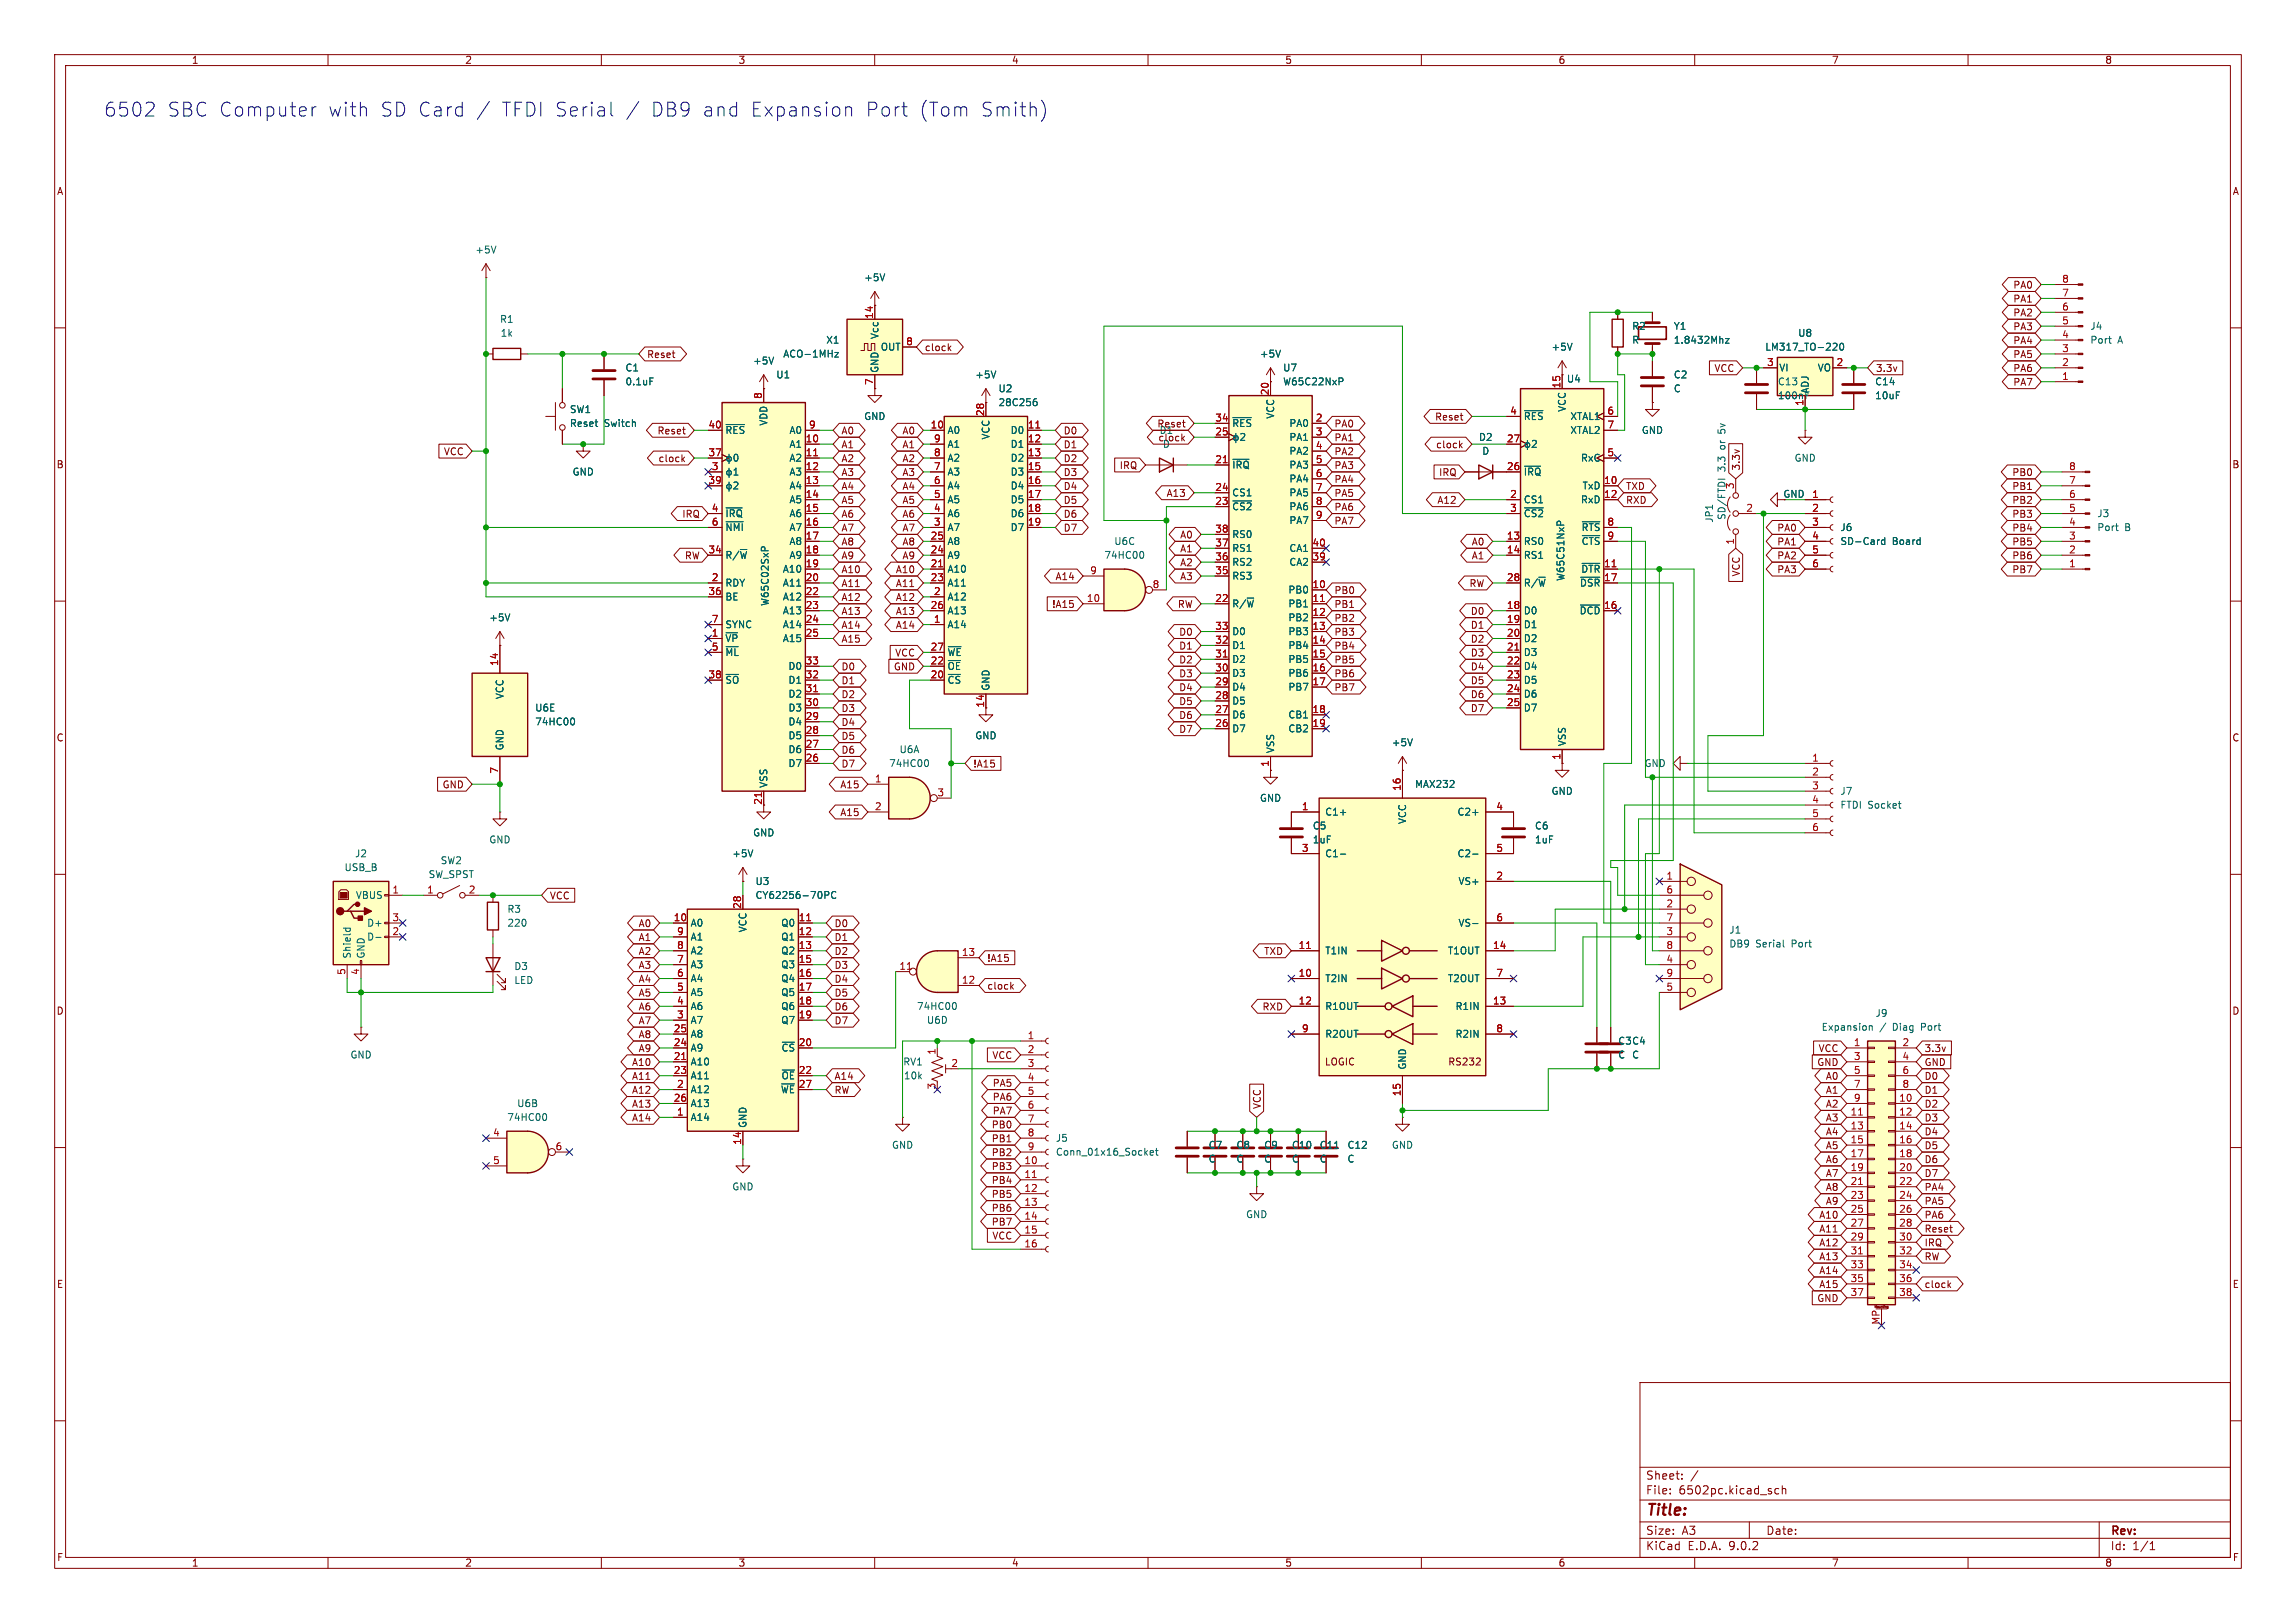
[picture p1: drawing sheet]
<svg xmlns="http://www.w3.org/2000/svg" width="420mm" height="297mm" viewBox="0 0 420 297" stroke-linecap="round" stroke-linejoin="round" font-family="sans-serif">
<defs><g id="words">
<g font-size="3.5" fill="#0000c2">
<text x="19" y="21.6">6502</text>
<text x="30.6" y="21.6">SBC Computer</text>
<text x="59.9" y="21.6">with</text>
<text x="69.4" y="21.6">SD Card</text>
<text x="91.4" y="21.6">TFDI Serial</text>
<text x="118.5" y="21.6">DB9</text>
<text x="127.9" y="21.6">and</text>
<text x="136.7" y="21.6">Expansion</text>
<text x="157.7" y="21.6">Port</text>
<text x="167.4" y="21.6">(Tom</text>
<text x="178.6" y="21.6">Smith)</text>
</g>
<text font-size="2.8" fill="#840000" x="301" y="277.9">Title:</text>
<g font-size="2.1" fill="#840000">
<text x="301" y="273.7">File:</text>
<text x="301" y="271">Sheet:</text>
<text x="307.1" y="273.7">6502pc.kicad_sch</text>
<text x="301" y="281.1">Size:</text>
<text x="307.6" y="281.1">A3</text>
<text x="323" y="281.1">Date:</text>
<text x="386" y="281.3">Rev:</text>
<text x="301" y="283.9">KiCad</text>
<text x="308.7" y="283.9">E.D.A.</text>
<text x="316.3" y="283.9">9.0.2</text>
<text x="386" y="283.9">Id:</text>
<text x="390.1" y="283.9">1/1</text>
</g>
<g font-size="1.8" fill="#840000">
<text x="35" y="11.9">1</text>
<text x="85" y="11.9">2</text>
<text x="135" y="11.9">3</text>
<text x="185" y="11.9">4</text>
<text x="235" y="11.9">5</text>
<text x="285" y="11.9">6</text>
<text x="335" y="11.9">7</text>
<text x="385" y="11.9">8</text>
<text x="10.3" y="35.9">A</text>
<text x="408.3" y="35.9">A</text>
<text x="368.2" y="53">PA0</text>
<text x="368.2" y="55.6">PA1</text>
<text x="368.2" y="58.1">PA2</text>
<text x="118.3" y="65.7">Reset</text>
<text x="169.1" y="64.5">clock</text>
<text x="368.2" y="60.6">PA3</text>
<text x="368.2" y="63.2">PA4</text>
<text x="368.2" y="65.7">PA5</text>
<text x="313.5" y="68.3">VCC</text>
<text x="343.1" y="68.3">3.3v</text>
<text x="368.2" y="68.3">PA6</text>
<text x="368.2" y="70.8">PA7</text>
<text x="262.4" y="77.2">Reset</text>
<text x="81.1" y="83.5">VCC</text>
<text x="120.2" y="79.7">Reset</text>
<text x="153.8" y="82.2">A1</text>
<text x="153.8" y="79.7">A0</text>
<text x="165" y="82.2">A1</text>
<text x="165" y="79.7">A0</text>
<text x="194.5" y="82.2">D1</text>
<text x="194.5" y="79.7">D0</text>
<text x="211.6" y="78.4">Reset</text>
<text x="211.8" y="81">clock</text>
<text x="212" y="79.6">D1</text>
<text x="212.6" y="82.1">D</text>
<text x="244" y="81">PA1</text>
<text x="244" y="78.4">PA0</text>
<text x="244" y="83.5">PA2</text>
<text x="262.6" y="82.2">clock</text>
<text x="10.3" y="85.9">B</text>
<text x="120.3" y="84.8">clock</text>
<text x="153.8" y="84.8">A2</text>
<text x="153.8" y="87.3">A3</text>
<text x="153.8" y="89.9">A4</text>
<text x="165" y="89.9">A4</text>
<text x="165" y="87.3">A3</text>
<text x="165" y="84.8">A2</text>
<text x="194.5" y="84.8">D2</text>
<text x="194.5" y="87.3">D3</text>
<text x="194.5" y="89.9">D4</text>
<text x="204.7" y="86">IRQ</text>
<text x="244" y="88.6">PA4</text>
<text x="244" y="86">PA3</text>
<text x="263.1" y="87.3">IRQ</text>
<text x="297.3" y="89.9">TXD</text>
<text x="318.5" y="86.2" transform="rotate(-90 318.5 86.2)">3.3v</text>
<text x="368" y="89.9">PB1</text>
<text x="368" y="87.3">PB0</text>
<text x="408.2" y="85.9">B</text>
<text x="124.7" y="94.9">IRQ</text>
<text x="153.8" y="92.4">A5</text>
<text x="153.8" y="94.9">A6</text>
<text x="165" y="92.4">A5</text>
<text x="165" y="94.9">A6</text>
<text x="194.5" y="94.9">D6</text>
<text x="194.5" y="92.4">D5</text>
<text x="213.3" y="91.1">A13</text>
<text x="244" y="93.7">PA6</text>
<text x="244" y="91.1">PA5</text>
<text x="262.8" y="92.4">A12</text>
<text x="297.3" y="92.4">RXD</text>
<text x="326.1" y="91.3">GND</text>
<text x="368" y="94.9">PB3</text>
<text x="368" y="92.4">PB2</text>
<text x="153.8" y="97.5">A7</text>
<text x="153.8" y="100">A8</text>
<text x="165" y="97.5">A7</text>
<text x="165" y="100">A8</text>
<text x="194.5" y="97.5">D7</text>
<text x="215.8" y="101.3">A1</text>
<text x="215.8" y="98.7">A0</text>
<text x="244" y="96.2">PA7</text>
<text x="269.1" y="100">A0</text>
<text x="325" y="97.5">PA0</text>
<text x="325" y="100">PA1</text>
<text x="368" y="100">PB5</text>
<text x="368" y="97.5">PB4</text>
<text x="125.2" y="102.6">RW</text>
<text x="153.8" y="102.6">A9</text>
<text x="153.8" y="105.1">A10</text>
<text x="153.8" y="107.6">A11</text>
<text x="163.8" y="105.1">A10</text>
<text x="163.8" y="107.6">A11</text>
<text x="165" y="102.6">A9</text>
<text x="193" y="106.4">A14</text>
<text x="215.8" y="106.4">A3</text>
<text x="215.8" y="103.8">A2</text>
<text x="268.7" y="107.6">RW</text>
<text x="269.1" y="102.6">A1</text>
<text x="318.5" y="105.6" transform="rotate(-90 318.5 105.6)">VCC</text>
<text x="325" y="102.6">PA2</text>
<text x="325" y="105.1">PA3</text>
<text x="368" y="105.1">PB7</text>
<text x="368" y="102.6">PB6</text>
<text x="153.8" y="110.2">A12</text>
<text x="153.8" y="112.7">A13</text>
<text x="163.8" y="110.2">A12</text>
<text x="163.8" y="112.7">A13</text>
<text x="192.4" y="111.4">!A15</text>
<text x="215.4" y="111.4">RW</text>
<text x="244" y="108.9">PB0</text>
<text x="244" y="114">PB2</text>
<text x="244" y="111.4">PB1</text>
<text x="268.9" y="112.7">D0</text>
<text x="153.8" y="117.8">A15</text>
<text x="153.8" y="115.3">A14</text>
<text x="163.8" y="115.3">A14</text>
<text x="215.6" y="119.1">D1</text>
<text x="215.6" y="116.5">D0</text>
<text x="244" y="116.5">PB3</text>
<text x="244" y="119.1">PB4</text>
<text x="268.9" y="115.3">D1</text>
<text x="268.9" y="117.8">D2</text>
<text x="153.8" y="122.9">D0</text>
<text x="153.8" y="125.4">D1</text>
<text x="163.4" y="122.9">GND</text>
<text x="163.6" y="120.3">VCC</text>
<text x="215.6" y="121.6">D2</text>
<text x="215.6" y="124.1">D3</text>
<text x="244" y="124.1">PB6</text>
<text x="244" y="121.6">PB5</text>
<text x="268.9" y="125.4">D5</text>
<text x="268.9" y="120.3">D3</text>
<text x="268.9" y="122.9">D4</text>
<text x="153.8" y="130.5">D3</text>
<text x="153.8" y="128">D2</text>
<text x="180.1" y="129.6" transform="rotate(-90 180.1 129.6)">14</text>
<text x="215.6" y="131.8">D6</text>
<text x="215.6" y="129.2">D5</text>
<text x="215.6" y="126.7">D4</text>
<text x="244" y="126.7">PB7</text>
<text x="268.9" y="128">D6</text>
<text x="268.9" y="130.5">D7</text>
<text x="10.3" y="135.9">C</text>
<text x="153.8" y="135.6">D5</text>
<text x="153.8" y="133">D4</text>
<text x="215.6" y="134.3">D7</text>
<text x="408.2" y="135.9">C</text>
<text x="153.8" y="138.1">D6</text>
<text x="153.8" y="140.7">D7</text>
<text x="178" y="140.7">!A15</text>
<text x="80.9" y="144.5">GND</text>
<text x="139.4" y="147.4" transform="rotate(-90 139.4 147.4)">21</text>
<text x="153.6" y="144.5">A15</text>
<text x="153.6" y="149.5">A15</text>
<text x="100.5" y="164.8">VCC</text>
<text x="116.7" y="169.9">A0</text>
<text x="116.7" y="172.4">A1</text>
<text x="152.6" y="169.9">D0</text>
<text x="152.6" y="172.4">D1</text>
<text x="116.7" y="174.9">A2</text>
<text x="116.7" y="177.5">A3</text>
<text x="152.6" y="177.5">D3</text>
<text x="152.6" y="174.9">D2</text>
<text x="180.5" y="176.2">!A15</text>
<text x="231.1" y="174.9">TXD</text>
<text x="10.3" y="185.9">D</text>
<text x="116.7" y="185.1">A6</text>
<text x="116.7" y="180">A4</text>
<text x="116.7" y="182.6">A5</text>
<text x="152.6" y="182.6">D5</text>
<text x="152.6" y="180">D4</text>
<text x="152.6" y="185.1">D6</text>
<text x="180.5" y="181.3">clock</text>
<text x="230.8" y="185.1">RXD</text>
<text x="408.2" y="185.9">D</text>
<text x="116.7" y="187.6">A7</text>
<text x="116.7" y="190.2">A8</text>
<text x="152.6" y="187.6">D7</text>
<text x="115.5" y="197.8">A11</text>
<text x="115.5" y="195.3">A10</text>
<text x="116.7" y="192.7">A9</text>
<text x="152.6" y="197.8">A14</text>
<text x="181.4" y="194">VCC</text>
<text x="242.3" y="195.2">LOGIC</text>
<text x="264.8" y="195.2">RS232</text>
<text x="332.3" y="195.3">GND</text>
<text x="332.6" y="192.7">VCC</text>
<text x="333.9" y="197.8">A0</text>
<text x="351.9" y="192.7">3.3v</text>
<text x="351.9" y="195.3">GND</text>
<text x="351.9" y="197.8">D0</text>
<text x="115.5" y="202.9">A13</text>
<text x="115.5" y="200.3">A12</text>
<text x="152.6" y="200.3">RW</text>
<text x="181.5" y="201.6">PA6</text>
<text x="181.5" y="199.1">PA5</text>
<text x="230.8" y="203" transform="rotate(-90 230.8 203)">VCC</text>
<text x="333.9" y="202.9">A2</text>
<text x="333.9" y="200.3">A1</text>
<text x="351.9" y="200.3">D1</text>
<text x="351.9" y="202.9">D2</text>
<text x="115.5" y="205.4">A14</text>
<text x="181.3" y="206.7">PB0</text>
<text x="181.3" y="209.2">PB1</text>
<text x="181.5" y="204.2">PA7</text>
<text x="333.9" y="208">A4</text>
<text x="333.9" y="205.4">A3</text>
<text x="351.9" y="205.4">D3</text>
<text x="351.9" y="208">D4</text>
<text x="181.3" y="211.8">PB2</text>
<text x="181.3" y="214.3">PB3</text>
<text x="333.9" y="210.5">A5</text>
<text x="333.9" y="215.6">A7</text>
<text x="333.9" y="213">A6</text>
<text x="351.9" y="215.6">D7</text>
<text x="351.9" y="210.5">D5</text>
<text x="351.9" y="213">D6</text>
<text x="181.3" y="216.9">PB4</text>
<text x="181.3" y="219.4">PB5</text>
<text x="181.3" y="221.9">PB6</text>
<text x="333.9" y="218.1">A8</text>
<text x="333.9" y="220.7">A9</text>
<text x="351.9" y="220.7">PA5</text>
<text x="351.9" y="218.1">PA4</text>
<text x="181.3" y="224.5">PB7</text>
<text x="181.4" y="227">VCC</text>
<text x="332.7" y="223.2">A10</text>
<text x="332.7" y="225.7">A11</text>
<text x="351.9" y="223.2">PA6</text>
<text x="351.9" y="225.7">Reset</text>
<text x="332.7" y="233.4">A14</text>
<text x="332.7" y="228.3">A12</text>
<text x="332.7" y="230.8">A13</text>
<text x="351.9" y="228.3">IRQ</text>
<text x="351.9" y="230.8">RW</text>
<text x="10.3" y="235.9">E</text>
<text x="332.3" y="238.4">GND</text>
<text x="332.7" y="235.9">A15</text>
<text x="351.9" y="235.9">clock</text>
<text x="408.3" y="235.9">E</text>
<text x="10.3" y="285.9">F</text>
<text x="35" y="286.9">1</text>
<text x="85" y="286.9">2</text>
<text x="135" y="286.9">3</text>
<text x="185" y="286.9">4</text>
<text x="235" y="286.9">5</text>
<text x="285" y="286.9">6</text>
<text x="335" y="286.9">7</text>
<text x="385" y="286.9">8</text>
<text x="408.3" y="285.9">F</text>
</g>
<g font-size="1.8" fill="#006464">
<text x="86.9" y="46.6">+5V</text>
<text x="158" y="51.7">+5V</text>
<text x="91.4" y="59.3">R1</text>
<text x="91.5" y="61.8">1k</text>
<text x="143.2" y="65.6">ACO-1MHz</text>
<text x="151" y="63.1">X1</text>
<text x="160.9" y="62.1" transform="rotate(-90 160.9 62.1)">Vcc</text>
<text x="161" y="64.4">OUT</text>
<text x="230.4" y="65.6">+5V</text>
<text x="283.7" y="64.4">+5V</text>
<text x="298.5" y="60.6">R2</text>
<text x="298.5" y="63.1">R</text>
<text x="306.1" y="60.6">Y1</text>
<text x="306.1" y="63.1">1.8432Mhz</text>
<text x="322.8" y="64.4">LM317_TO-220</text>
<text x="328.8" y="61.8">U8</text>
<text x="382.3" y="60.6">J4</text>
<text x="382.3" y="63.1">Port</text>
<text x="387.4" y="63.1">A</text>
<text x="114.3" y="68.2">C1</text>
<text x="114.3" y="70.7">0.1uF</text>
<text x="137.7" y="66.9">+5V</text>
<text x="141.9" y="69.4">U1</text>
<text x="160.9" y="68.3" transform="rotate(-90 160.9 68.3)">GND</text>
<text x="178.3" y="69.4">+5V</text>
<text x="182.5" y="72">U2</text>
<text x="234.6" y="68.2">U7</text>
<text x="234.6" y="70.7">W65C22NxP</text>
<text x="286.5" y="70.2">U4</text>
<text x="306.1" y="69.4">C2</text>
<text x="306.1" y="72">C</text>
<text x="325.1" y="70.7">C13</text>
<text x="325.4" y="68.2">VI</text>
<text x="332.4" y="68.2">VO</text>
<text x="342.9" y="70.7">C14</text>
<text x="104.1" y="75.8">SW1</text>
<text x="140.6" y="78" transform="rotate(-90 140.6 78)">VDD</text>
<text x="158" y="77.1">GND</text>
<text x="182.5" y="74.5">28C256</text>
<text x="233.3" y="76.7" transform="rotate(-90 233.3 76.7)">VCC</text>
<text x="278.6" y="77.1">~{RES}</text>
<text x="286.6" y="75.5" transform="rotate(-90 286.6 75.5)">VCC</text>
<text x="287.2" y="77.1">XTAL1</text>
<text x="325.1" y="73.3">100nF</text>
<text x="331.1" y="72.1" transform="rotate(-90 331.1 72.1)">ADJ</text>
<text x="342.9" y="73.3">10uF</text>
<text x="104.1" y="78.3">Reset</text>
<text x="110.5" y="78.3">Switch</text>
<text x="132.6" y="79.6">~{RES}</text>
<text x="144.3" y="79.6">A0</text>
<text x="144.3" y="82.1">A1</text>
<text x="173.2" y="79.6">A0</text>
<text x="173.2" y="82.1">A1</text>
<text x="181.2" y="80.5" transform="rotate(-90 181.2 80.5)">VCC</text>
<text x="184.8" y="79.6">D0</text>
<text x="184.8" y="82.1">D1</text>
<text x="225.3" y="78.3">~{RES}</text>
<text x="235.8" y="78.3">PA0</text>
<text x="235.8" y="80.9">PA1</text>
<text x="235.8" y="83.4">PA2</text>
<text x="270.4" y="80.9">D2</text>
<text x="271" y="83.4">D</text>
<text x="287.2" y="79.6">XTAL2</text>
<text x="300.2" y="79.6">GND</text>
<text x="315.8" y="82.1" transform="rotate(-90 315.8 82.1)">or</text>
<text x="315.8" y="79" transform="rotate(-90 315.8 79)">5v</text>
<text x="104.6" y="87.2">GND</text>
<text x="144.3" y="84.7">A2</text>
<text x="144.3" y="87.2">A3</text>
<text x="144.3" y="89.8">A4</text>
<text x="173.2" y="84.7">A2</text>
<text x="173.2" y="87.2">A3</text>
<text x="173.2" y="89.8">A4</text>
<text x="184.8" y="84.7">D2</text>
<text x="184.8" y="87.2">D3</text>
<text x="184.8" y="89.8">D4</text>
<text x="225.3" y="86">~{IRQ}</text>
<text x="235.8" y="86">PA3</text>
<text x="235.8" y="88.5">PA4</text>
<text x="278.6" y="87.2">~{IRQ}</text>
<text x="289.1" y="84.7">RxC</text>
<text x="289.4" y="89.8">TxD</text>
<text x="315.8" y="86.3" transform="rotate(-90 315.8 86.3)">3.3</text>
<text x="317.2" y="89.6" transform="rotate(-90 317.2 89.6)">3</text>
<text x="328.2" y="84.7">GND</text>
<text x="132.6" y="94.8">~{IRQ}</text>
<text x="144.3" y="92.3">A5</text>
<text x="144.3" y="94.8">A6</text>
<text x="173.2" y="92.3">A5</text>
<text x="173.2" y="94.8">A6</text>
<text x="184.8" y="92.3">D5</text>
<text x="184.8" y="94.8">D6</text>
<text x="225.3" y="91">CS1</text>
<text x="225.3" y="93.6">~{CS2}</text>
<text x="235.8" y="91">PA5</text>
<text x="235.8" y="93.6">PA6</text>
<text x="278.6" y="92.3">CS1</text>
<text x="278.6" y="94.8">~{CS2}</text>
<text x="289.1" y="92.3">RxD</text>
<text x="313.5" y="95.7" transform="rotate(-90 313.5 95.7)">JP1</text>
<text x="315.8" y="95.2" transform="rotate(-90 315.8 95.2)">SD/FTDI</text>
<text x="383.5" y="94.8">J3</text>
<text x="132.6" y="97.4">~{NMI}</text>
<text x="144.3" y="97.4">A7</text>
<text x="144.3" y="99.9">A8</text>
<text x="173.2" y="97.4">A7</text>
<text x="173.2" y="99.9">A8</text>
<text x="184.8" y="97.4">D7</text>
<text x="203.7" y="99.9">U6C</text>
<text x="225.3" y="98.7">RS0</text>
<text x="225.3" y="101.2">RS1</text>
<text x="235.8" y="96.1">PA7</text>
<text x="235.8" y="101.2">CA1</text>
<text x="278.6" y="99.9">RS0</text>
<text x="289.2" y="97.4">~{RTS}</text>
<text x="289.2" y="99.9">~{CTS}</text>
<text x="336.6" y="97.4">J6</text>
<text x="336.6" y="99.9">SD-Card</text>
<text x="346.1" y="99.9">Board</text>
<text x="383.5" y="97.4">Port</text>
<text x="388.7" y="97.4">B</text>
<text x="132.6" y="102.5">R/~{W}</text>
<text x="132.6" y="107.5">RDY</text>
<text x="143.1" y="105">A10</text>
<text x="143.1" y="107.5">A11</text>
<text x="144.3" y="102.5">A9</text>
<text x="173.2" y="102.5">A9</text>
<text x="173.2" y="105">A10</text>
<text x="173.2" y="107.5">A11</text>
<text x="201.9" y="102.5">74HC00</text>
<text x="225.3" y="103.7">RS2</text>
<text x="225.3" y="106.3">RS3</text>
<text x="235.8" y="103.7">CA2</text>
<text x="278.6" y="102.5">RS1</text>
<text x="278.6" y="107.5">R/~{W}</text>
<text x="286.4" y="106.4" transform="rotate(-90 286.4 106.4)">W65C51NxP</text>
<text x="288.9" y="107.5">~{DSR}</text>
<text x="289.2" y="105">~{DTR}</text>
<text x="89.4" y="113.9">+5V</text>
<text x="132.6" y="110.1">BE</text>
<text x="140.8" y="111" transform="rotate(-90 140.8 111)">W65C02SxP</text>
<text x="143.1" y="110.1">A12</text>
<text x="143.1" y="112.6">A13</text>
<text x="173.2" y="110.1">A12</text>
<text x="173.2" y="112.6">A13</text>
<text x="225.3" y="111.4">R/~{W}</text>
<text x="235.6" y="108.8">PB0</text>
<text x="235.6" y="111.4">PB1</text>
<text x="235.6" y="113.9">PB2</text>
<text x="278.6" y="112.6">D0</text>
<text x="288.8" y="112.6">~{DCD}</text>
<text x="132.6" y="115.2">SYNC</text>
<text x="132.6" y="117.7">~{VP}</text>
<text x="143.1" y="115.2">A14</text>
<text x="143.1" y="117.7">A15</text>
<text x="173.2" y="115.2">A14</text>
<text x="225.3" y="116.4">D0</text>
<text x="225.3" y="119">D1</text>
<text x="235.6" y="116.4">PB3</text>
<text x="235.6" y="119">PB4</text>
<text x="278.6" y="115.2">D1</text>
<text x="278.6" y="117.7">D2</text>
<text x="132.6" y="120.2">~{ML}</text>
<text x="132.6" y="125.3">~{SO}</text>
<text x="144.1" y="122.8">D0</text>
<text x="144.1" y="125.3">D1</text>
<text x="173.2" y="120.2">~{WE}</text>
<text x="173.2" y="122.8">~{OE}</text>
<text x="173.2" y="125.3">~{CS}</text>
<text x="225.3" y="121.5">D2</text>
<text x="225.3" y="124.1">D3</text>
<text x="235.6" y="121.5">PB5</text>
<text x="235.6" y="124.1">PB6</text>
<text x="278.6" y="120.2">D3</text>
<text x="278.6" y="122.8">D4</text>
<text x="278.6" y="125.3">D5</text>
<text x="92.3" y="128" transform="rotate(-90 92.3 128)">VCC</text>
<text x="97.8" y="130.4">U6E</text>
<text x="144.1" y="127.9">D2</text>
<text x="144.1" y="130.4">D3</text>
<text x="181.2" y="126.5" transform="rotate(-90 181.2 126.5)">GND</text>
<text x="225.3" y="126.6">D4</text>
<text x="225.3" y="129.1">D5</text>
<text x="225.3" y="131.7">D6</text>
<text x="235.6" y="126.6">PB7</text>
<text x="235.6" y="131.7">CB1</text>
<text x="278.6" y="127.9">D6</text>
<text x="278.6" y="130.4">D7</text>
<text x="92.3" y="137.4" transform="rotate(-90 92.3 137.4)">GND</text>
<text x="97.8" y="132.9">74HC00</text>
<text x="144.1" y="132.9">D4</text>
<text x="144.1" y="135.5">D5</text>
<text x="178.3" y="135.5">GND</text>
<text x="225.3" y="134.2">D7</text>
<text x="233.3" y="137.9" transform="rotate(-90 233.3 137.9)">VSS</text>
<text x="235.6" y="134.2">CB2</text>
<text x="254.5" y="136.8">+5V</text>
<text x="286.6" y="136.7" transform="rotate(-90 286.6 136.7)">VSS</text>
<text x="144.1" y="138">D6</text>
<text x="144.1" y="140.6">D7</text>
<text x="162.5" y="140.6">74HC00</text>
<text x="164.4" y="138">U6A</text>
<text x="300.7" y="140.6">GND</text>
<text x="140.6" y="144.3" transform="rotate(-90 140.6 144.3)">VSS</text>
<text x="230.4" y="146.9">GND</text>
<text x="242.3" y="149.5">C1+</text>
<text x="258.7" y="144.4">MAX232</text>
<text x="266.5" y="149.5">C2+</text>
<text x="283.7" y="145.6">GND</text>
<text x="336.6" y="145.6">J7</text>
<text x="336.6" y="148.2">FTDI Socket</text>
<text x="89.4" y="154.5">GND</text>
<text x="137.7" y="153.3">GND</text>
<text x="240" y="152">C5</text>
<text x="240" y="154.5">1uF</text>
<text x="257.4" y="150.9" transform="rotate(-90 257.4 150.9)">VCC</text>
<text x="280.7" y="152">C6</text>
<text x="280.7" y="154.5">1uF</text>
<text x="62.9" y="159.6">USB_B</text>
<text x="64.8" y="157.1">J2</text>
<text x="78.3" y="160.9">SW_SPST</text>
<text x="80.5" y="158.3">SW2</text>
<text x="133.9" y="157.1">+5V</text>
<text x="242.3" y="157.1">C1-</text>
<text x="266.5" y="157.1">C2-</text>
<text x="65" y="164.7">VBUS</text>
<text x="92.7" y="167.2">R3</text>
<text x="138.1" y="164.7">CY62256-70PC</text>
<text x="138.1" y="162.2">U3</text>
<text x="266.7" y="162.2">VS+</text>
<text x="67.1" y="169.8">D+</text>
<text x="67.1" y="172.3">D-</text>
<text x="92.7" y="169.8">220</text>
<text x="126.2" y="169.8">A0</text>
<text x="126.2" y="172.3">A1</text>
<text x="136.8" y="170.7" transform="rotate(-90 136.8 170.7)">VCC</text>
<text x="142.8" y="169.8">Q0</text>
<text x="142.8" y="172.3">Q1</text>
<text x="266.7" y="169.8">VS-</text>
<text x="316.2" y="171">J1</text>
<text x="316.2" y="173.6">DB9</text>
<text x="321.2" y="173.6">Serial</text>
<text x="327.8" y="173.6">Port</text>
<text x="64.4" y="175.5" transform="rotate(-90 64.4 175.5)">Shield</text>
<text x="66.9" y="175.5" transform="rotate(-90 66.9 175.5)">GND</text>
<text x="94" y="177.7">D3</text>
<text x="126.2" y="174.9">A2</text>
<text x="126.2" y="177.4">A3</text>
<text x="126.2" y="179.9">A4</text>
<text x="142.8" y="174.9">Q2</text>
<text x="142.8" y="177.4">Q3</text>
<text x="142.8" y="179.9">Q4</text>
<text x="242.3" y="174.9">T1IN</text>
<text x="242.3" y="179.9">T2IN</text>
<text x="264.8" y="174.9">T1OUT</text>
<text x="264.8" y="179.9">T2OUT</text>
<text x="94" y="180.3">LED</text>
<text x="126.2" y="182.5">A5</text>
<text x="126.2" y="185">A6</text>
<text x="142.8" y="182.5">Q5</text>
<text x="142.8" y="185">Q6</text>
<text x="167.6" y="185">74HC00</text>
<text x="242.3" y="185">R1OUT</text>
<text x="266.1" y="185">R1IN</text>
<text x="126.2" y="187.6">A7</text>
<text x="126.2" y="190.1">A8</text>
<text x="142.8" y="187.6">Q7</text>
<text x="169.5" y="187.6">U6D</text>
<text x="242.3" y="190.1">R2OUT</text>
<text x="266.1" y="190.1">R2IN</text>
<text x="295.9" y="191.4">C3C4</text>
<text x="333.1" y="188.8">Expansion</text>
<text x="343" y="186.3">J9</text>
<text x="343.8" y="188.8">/</text>
<text x="346.3" y="188.8">Diag</text>
<text x="351.7" y="188.8">Port</text>
<text x="64" y="193.9">GND</text>
<text x="126.2" y="192.6">A9</text>
<text x="126.2" y="195.2">A10</text>
<text x="126.2" y="197.7">A11</text>
<text x="142.9" y="192.6">~{CS}</text>
<text x="142.9" y="197.7">~{OE}</text>
<text x="165.1" y="195.2">RV1</text>
<text x="165.2" y="197.7">10k</text>
<text x="257.4" y="195.8" transform="rotate(-90 257.4 195.8)">GND</text>
<text x="295.9" y="193.9">C</text>
<text x="298.5" y="193.9">C</text>
<text x="94.5" y="202.8">U6B</text>
<text x="126.2" y="200.3">A12</text>
<text x="126.2" y="202.8">A13</text>
<text x="142.7" y="200.3">~{WE}</text>
<text x="92.7" y="205.3">74HC00</text>
<text x="126.2" y="205.3">A14</text>
<text x="136.8" y="206.5" transform="rotate(-90 136.8 206.5)">GND</text>
<text x="193" y="209.1">J5</text>
<text x="163.1" y="210.4">GND</text>
<text x="193" y="211.7">Conn_01x16_Socket</text>
<text x="221" y="210.4">C7</text>
<text x="221" y="213">C</text>
<text x="226.1" y="210.4">C8</text>
<text x="226.1" y="213">C</text>
<text x="231.1" y="210.4">C9</text>
<text x="231.1" y="213">C</text>
<text x="236.2" y="210.4">C10</text>
<text x="236.2" y="213">C</text>
<text x="241.3" y="210.4">C11</text>
<text x="241.3" y="213">C</text>
<text x="246.4" y="210.4">C12</text>
<text x="246.4" y="213">C</text>
<text x="254.5" y="210.4">GND</text>
<text x="133.9" y="218">GND</text>
<text x="227.8" y="223.1">GND</text>
</g>
<g font-size="1.8" fill="#a90000">
<text x="377.1" y="51.8">8</text>
<text x="159.8" y="58.5" transform="rotate(-90 159.8 58.5)">14</text>
<text x="377.1" y="59.4">5</text>
<text x="377.1" y="56.9">6</text>
<text x="377.1" y="54.4">7</text>
<text x="165.7" y="63.2">8</text>
<text x="377.1" y="64.5">3</text>
<text x="377.1" y="62">4</text>
<text x="159.8" y="70.6" transform="rotate(-90 159.8 70.6)">7</text>
<text x="285.5" y="71.2" transform="rotate(-90 285.5 71.2)">15</text>
<text x="323.1" y="67.1">3</text>
<text x="335.8" y="67.1">2</text>
<text x="377.1" y="69.6">1</text>
<text x="377.1" y="67.1">2</text>
<text x="139.4" y="73.1" transform="rotate(-90 139.4 73.1)">8</text>
<text x="180.1" y="76.2" transform="rotate(-90 180.1 76.2)">28</text>
<text x="222.2" y="77.2">34</text>
<text x="232.2" y="72.4" transform="rotate(-90 232.2 72.4)">20</text>
<text x="240.6" y="77.2">2</text>
<text x="276.2" y="75.9">4</text>
<text x="293.9" y="75.9">6</text>
<text x="329.9" y="74.4" transform="rotate(-90 329.9 74.4)">1</text>
<text x="129.5" y="78.5">40</text>
<text x="129.5" y="83.6">37</text>
<text x="147.3" y="81">10</text>
<text x="147.3" y="83.6">11</text>
<text x="147.9" y="78.5">9</text>
<text x="170.1" y="78.5">10</text>
<text x="170.7" y="81">9</text>
<text x="170.7" y="83.6">8</text>
<text x="187.9" y="78.5">11</text>
<text x="187.9" y="81">12</text>
<text x="187.9" y="83.6">13</text>
<text x="222.2" y="79.8">25</text>
<text x="240.6" y="79.8">3</text>
<text x="240.6" y="82.3">4</text>
<text x="275.5" y="81">27</text>
<text x="293.9" y="78.5">7</text>
<text x="293.9" y="83.6">5</text>
<text x="129.5" y="88.6">39</text>
<text x="130.1" y="86.1">3</text>
<text x="147.3" y="86.1">12</text>
<text x="147.3" y="88.6">13</text>
<text x="170.7" y="86.1">7</text>
<text x="170.7" y="88.6">6</text>
<text x="187.9" y="86.1">15</text>
<text x="187.9" y="88.6">16</text>
<text x="222.2" y="84.8">21</text>
<text x="222.2" y="89.9">24</text>
<text x="240.6" y="84.8">5</text>
<text x="240.6" y="87.4">6</text>
<text x="240.6" y="89.9">7</text>
<text x="275.5" y="86.1">26</text>
<text x="293.3" y="88.6">10</text>
<text x="378.4" y="88.6">7</text>
<text x="378.4" y="86.1">8</text>
<text x="130.1" y="93.7">4</text>
<text x="147.3" y="91.2">14</text>
<text x="147.3" y="93.7">15</text>
<text x="170.7" y="91.2">5</text>
<text x="170.7" y="93.7">4</text>
<text x="187.9" y="91.2">17</text>
<text x="187.9" y="93.7">18</text>
<text x="222.2" y="92.5">23</text>
<text x="240.6" y="92.5">8</text>
<text x="240.6" y="95">9</text>
<text x="276.2" y="91.2">2</text>
<text x="276.2" y="93.7">3</text>
<text x="293.3" y="91.2">12</text>
<text x="319.3" y="93.7">2</text>
<text x="331.4" y="91.2">1</text>
<text x="331.4" y="93.7">2</text>
<text x="378.4" y="93.7">5</text>
<text x="378.4" y="91.2">6</text>
<text x="129.5" y="101.3">34</text>
<text x="130.1" y="96.3">6</text>
<text x="147.3" y="96.3">16</text>
<text x="147.3" y="98.8">17</text>
<text x="147.3" y="101.3">18</text>
<text x="170.1" y="98.8">25</text>
<text x="170.1" y="101.3">24</text>
<text x="170.7" y="96.3">3</text>
<text x="187.9" y="96.3">19</text>
<text x="222.2" y="97.5">38</text>
<text x="222.2" y="100.1">37</text>
<text x="240" y="100.1">40</text>
<text x="275.5" y="98.8">13</text>
<text x="275.5" y="101.3">14</text>
<text x="293.9" y="96.3">8</text>
<text x="293.9" y="98.8">9</text>
<text x="317.2" y="99.8" transform="rotate(-90 317.2 99.8)">1</text>
<text x="331.4" y="96.3">3</text>
<text x="331.4" y="98.8">4</text>
<text x="331.4" y="101.3">5</text>
<text x="378.4" y="101.3">2</text>
<text x="378.4" y="98.8">3</text>
<text x="378.4" y="96.3">4</text>
<text x="130.1" y="106.4">2</text>
<text x="147.3" y="103.9">19</text>
<text x="147.3" y="106.4">20</text>
<text x="170.1" y="103.9">21</text>
<text x="170.1" y="106.4">23</text>
<text x="199.3" y="105.2">9</text>
<text x="210.7" y="107.7">8</text>
<text x="222.2" y="102.6">36</text>
<text x="222.2" y="105.2">35</text>
<text x="240" y="102.6">39</text>
<text x="240" y="107.7">10</text>
<text x="275.5" y="106.4">28</text>
<text x="293.3" y="103.9">11</text>
<text x="293.3" y="106.4">17</text>
<text x="331.4" y="103.9">6</text>
<text x="378.4" y="103.9">1</text>
<text x="129.5" y="109">36</text>
<text x="147.3" y="109">22</text>
<text x="147.3" y="111.5">23</text>
<text x="170.1" y="111.5">26</text>
<text x="170.7" y="109">2</text>
<text x="198.7" y="110.2">10</text>
<text x="222.2" y="110.2">22</text>
<text x="240" y="110.2">11</text>
<text x="240" y="112.8">12</text>
<text x="275.5" y="111.5">18</text>
<text x="293.3" y="111.5">16</text>
<text x="130.1" y="114">7</text>
<text x="130.1" y="116.6">1</text>
<text x="130.1" y="119.1">5</text>
<text x="147.3" y="114">24</text>
<text x="147.3" y="116.6">25</text>
<text x="170.1" y="119.1">27</text>
<text x="170.7" y="114">1</text>
<text x="222.2" y="115.3">33</text>
<text x="222.2" y="117.9">32</text>
<text x="240" y="115.3">13</text>
<text x="240" y="117.9">14</text>
<text x="275.5" y="114">19</text>
<text x="275.5" y="116.6">20</text>
<text x="275.5" y="119.1">21</text>
<text x="91.2" y="122" transform="rotate(-90 91.2 122)">14</text>
<text x="129.5" y="124.2">38</text>
<text x="147.3" y="121.7">33</text>
<text x="147.3" y="124.2">32</text>
<text x="170.1" y="121.7">22</text>
<text x="170.1" y="124.2">20</text>
<text x="222.2" y="120.4">31</text>
<text x="222.2" y="122.9">30</text>
<text x="222.2" y="125.5">29</text>
<text x="240" y="120.4">15</text>
<text x="240" y="122.9">16</text>
<text x="240" y="125.5">17</text>
<text x="275.5" y="121.7">22</text>
<text x="275.5" y="124.2">23</text>
<text x="147.3" y="126.7">31</text>
<text x="147.3" y="129.3">30</text>
<text x="147.3" y="131.8">29</text>
<text x="222.2" y="128">28</text>
<text x="222.2" y="130.6">27</text>
<text x="240" y="130.6">18</text>
<text x="275.5" y="126.7">24</text>
<text x="275.5" y="129.3">25</text>
<text x="147.3" y="134.4">28</text>
<text x="147.3" y="136.9">27</text>
<text x="222.2" y="133.1">26</text>
<text x="240" y="133.1">19</text>
<text x="91.2" y="141.7" transform="rotate(-90 91.2 141.7)">7</text>
<text x="147.3" y="139.4">26</text>
<text x="159.9" y="143.3">1</text>
<text x="232.2" y="140.4" transform="rotate(-90 232.2 140.4)">1</text>
<text x="285.5" y="139.1" transform="rotate(-90 285.5 139.1)">1</text>
<text x="331.4" y="139.4">1</text>
<text x="331.4" y="142">2</text>
<text x="159.9" y="148.3">2</text>
<text x="171.4" y="145.8">3</text>
<text x="238.1" y="148.3">1</text>
<text x="256.3" y="144.8" transform="rotate(-90 256.3 144.8)">16</text>
<text x="273.6" y="148.3">4</text>
<text x="331.4" y="144.5">3</text>
<text x="331.4" y="147.1">4</text>
<text x="331.4" y="149.6">5</text>
<text x="238.1" y="156">3</text>
<text x="273.6" y="156">5</text>
<text x="331.4" y="152.1">6</text>
<text x="273.6" y="161">2</text>
<text x="304.7" y="161">1</text>
<text x="71.7" y="163.6">1</text>
<text x="78" y="163.6">1</text>
<text x="85.7" y="163.6">2</text>
<text x="135.6" y="166.4" transform="rotate(-90 135.6 166.4)">28</text>
<text x="304.7" y="163.6">6</text>
<text x="304.7" y="166.1">2</text>
<text x="71.7" y="168.7">3</text>
<text x="71.7" y="171.2">2</text>
<text x="123.1" y="168.7">10</text>
<text x="123.8" y="171.2">9</text>
<text x="123.8" y="173.7">8</text>
<text x="146" y="168.7">11</text>
<text x="146" y="171.2">12</text>
<text x="146" y="173.7">13</text>
<text x="237.4" y="173.7">11</text>
<text x="273" y="173.7">14</text>
<text x="273.6" y="168.7">6</text>
<text x="304.7" y="168.7">7</text>
<text x="304.7" y="171.2">3</text>
<text x="304.7" y="173.7">8</text>
<text x="63.2" y="178.5" transform="rotate(-90 63.2 178.5)">5</text>
<text x="65.8" y="178.5" transform="rotate(-90 65.8 178.5)">4</text>
<text x="123.8" y="176.3">7</text>
<text x="123.8" y="178.8">6</text>
<text x="146" y="176.3">15</text>
<text x="146" y="178.8">16</text>
<text x="164.4" y="177.5">11</text>
<text x="175.9" y="175">13</text>
<text x="237.4" y="178.8">10</text>
<text x="273.6" y="178.8">7</text>
<text x="304.7" y="176.3">4</text>
<text x="304.7" y="178.8">9</text>
<text x="123.8" y="181.4">5</text>
<text x="123.8" y="183.9">4</text>
<text x="146" y="181.4">17</text>
<text x="146" y="183.9">18</text>
<text x="175.9" y="180.1">12</text>
<text x="237.4" y="183.9">12</text>
<text x="273" y="183.9">13</text>
<text x="304.7" y="181.4">5</text>
<text x="123.1" y="189">25</text>
<text x="123.1" y="191.5">24</text>
<text x="123.8" y="186.4">3</text>
<text x="146" y="186.4">19</text>
<text x="146" y="191.5">20</text>
<text x="187.9" y="190.2">1</text>
<text x="238.1" y="189">9</text>
<text x="273.6" y="189">8</text>
<text x="339" y="191.5">1</text>
<text x="347.9" y="191.5">2</text>
<text x="123.1" y="194.1">21</text>
<text x="123.1" y="196.6">23</text>
<text x="146" y="196.6">22</text>
<text x="171.2" y="193.1" transform="rotate(-90 171.2 193.1)">1</text>
<text x="173.9" y="195.3">2</text>
<text x="187.9" y="192.8">2</text>
<text x="187.9" y="195.3">3</text>
<text x="187.9" y="197.9">4</text>
<text x="339" y="194.1">3</text>
<text x="339" y="196.6">5</text>
<text x="347.9" y="194.1">4</text>
<text x="347.9" y="196.6">6</text>
<text x="123.1" y="201.7">26</text>
<text x="123.8" y="199.1">2</text>
<text x="146" y="199.1">27</text>
<text x="171.2" y="199.5" transform="rotate(-90 171.2 199.5)">3</text>
<text x="187.9" y="200.4">5</text>
<text x="187.9" y="202.9">6</text>
<text x="256.3" y="200.7" transform="rotate(-90 256.3 200.7)">15</text>
<text x="339" y="199.1">7</text>
<text x="339" y="201.7">9</text>
<text x="347.3" y="201.7">10</text>
<text x="347.9" y="199.1">8</text>
<text x="90.1" y="208">4</text>
<text x="123.8" y="204.2">1</text>
<text x="135.6" y="209.6" transform="rotate(-90 135.6 209.6)">14</text>
<text x="187.9" y="205.5">7</text>
<text x="187.9" y="208">8</text>
<text x="338.4" y="204.2">11</text>
<text x="338.4" y="206.8">13</text>
<text x="338.4" y="209.3">15</text>
<text x="347.3" y="204.2">12</text>
<text x="347.3" y="206.8">14</text>
<text x="347.3" y="209.3">16</text>
<text x="90.1" y="213.1">5</text>
<text x="101.5" y="210.6">6</text>
<text x="187.3" y="213.1">10</text>
<text x="187.3" y="215.6">11</text>
<text x="187.9" y="210.6">9</text>
<text x="338.4" y="211.8">17</text>
<text x="338.4" y="214.4">19</text>
<text x="347.3" y="211.8">18</text>
<text x="347.3" y="214.4">20</text>
<text x="187.3" y="218.2">12</text>
<text x="187.3" y="220.7">13</text>
<text x="338.4" y="216.9">21</text>
<text x="338.4" y="219.5">23</text>
<text x="338.4" y="222">25</text>
<text x="347.3" y="216.9">22</text>
<text x="347.3" y="219.5">24</text>
<text x="347.3" y="222">26</text>
<text x="187.3" y="223.3">14</text>
<text x="187.3" y="225.8">15</text>
<text x="338.4" y="224.5">27</text>
<text x="338.4" y="227.1">29</text>
<text x="347.3" y="224.5">28</text>
<text x="347.3" y="227.1">30</text>
<text x="187.3" y="228.3">16</text>
<text x="338.4" y="229.6">31</text>
<text x="338.4" y="232.2">33</text>
<text x="347.3" y="229.6">32</text>
<text x="347.3" y="232.2">34</text>
<text x="338.4" y="234.7">35</text>
<text x="338.4" y="237.2">37</text>
<text x="347.3" y="234.7">36</text>
<text x="347.3" y="237.2">38</text>
<text x="343.9" y="242.5" transform="rotate(-90 343.9 242.5)">MP</text>
</g>
<text font-size=".5" fill="#840000" x="342.7" y="239.6">Mounting</text>
</g></defs>
<g fill="none" stroke="#840000" stroke-width=".18">
<path d="M10 10h400v277h-400zM12 12h396v273h-396zM60 10v2M110 10v2M160 10v2M210 10v2M260 10v2M310 10v2M360 10v2M88.9 50.8h.1M88.9 48.3l-.8 1.2M88.9 48.3l.8 1.2"/>
<path d="M88.9 48.3v2.5M302.3 57.2v1.9M10 60h2M88.9 64.8h1.3M95.2 64.8h1.3M110.5 64.8v2.8M110.5 69.6v2.8M302.3 62.9v1.9M321.3 67.3v2.8M321.3 72.1v2.8M330.2 78.7v1.3h1.3l-1.3 1.3-1.3-1.3h1.3M330.2 78.7h.1"/>
<path d="M408 60h2M325.1 91.4v-1.2l-1.3 1.2 1.3 1.3v-1.3h1.3M10 110h2M408 110h2M330.2 139.7h4.6M335.3 139.2l-.4 .1-.1 .4 .1 .4 .4 .1M10 160h2M139.7 147.3v1.3h1.3l-1.3 1.3-1.3-1.3h1.3M330.2 142.2h4.6M330.2 144.8h4.6M330.2 147.3h4.6M330.2 149.9h4.6"/>
<path d="M330.2 152.4h4.6M335.3 141.7l-.4 .2-.1 .3 .1 .4 .4 .1M335.3 144.3l-.4 .1-.1 .4 .1 .3 .4 .2M335.3 146.8l-.4 .2-.1 .3 .1 .4 .4 .1M335.3 149.4l-.4 .1-.1 .4 .1 .3 .4 .2M335.3 151.9l-.4 .1-.1 .4 .1 .4 .4 .1M408 160h2M10 210h2M408 210h2M300 253h108v32h-108zM10 260h2M300 278.5h108"/>
<path d="M300 274.5h108M300 268.5h108M305.5 273.2v.2M305.5 272.5v.1M307.7 270.5v.2M307.7 269.8v.1M310.6 269.1l-1.3 1.9M320 278.5v3M325.4 272.5l-.5-.1-.2 .3v.4l.1 .2h.6M326 272.5l.2-.1 .4 .1 .1 .9M326 271.9v1.5M384 278.5v6.5"/>
<path d="M408 260h2M60 285v2M110 285v2M160 285v2M210 285v2M260 285v2M300 281.5h108M310 285v2M360 285v2M393.3 283.6h.9M393.3 282.5l.4-.4v1.5"/>
</g>
<path d="M90.7 45l-.4 1.3M118.9 69.2h.6M315.6 62h.7l-.7 .8h.7M347.2 147.1h.5M347.6 147.9h.1" fill="none" stroke="#006464" stroke-width=".18"/>
<path d="M301 59.1h2.5M108.5 67.8h4M108.5 69.3h4M301 62.9h2.5M319.3 70.4h4M319.3 71.9h4" fill="none" stroke="#840000" stroke-width=".51"/>
<path d="M90.2 63.8h5v2h-5z" fill="none" stroke="#840000" stroke-width=".25"/>
<path d="M299.7 59.8h5.1v2.3h-5.1z" fill="none" stroke="#840000" stroke-width=".3"/>
<path d="M132.1 73.7h15.2v71.1h-15.2z" fill="#ffffc2"/>
<path d="M132.1 73.7h15.2v71.1h-15.2z" fill="none" stroke="#840000" stroke-width=".25"/>
<g fill="none" stroke="#840000" stroke-width=".18">
<path d="M99.8 76.2h1.8M101.6 73.7v5M102.9 71.1v2.6M102.9 78.7v2.6M129.5 78.7h2.6M139.7 71.1v2.6M147.3 78.7h2.6M129.5 83.8h2.6M129.5 86.4h2.6M129.5 88.9h2.6M129.5 94h2.6M129.5 96.5h2.6"/>
<path d="M132.1 83.2l1.2 .6-1.2 .7M147.3 83.8h2.6M147.3 86.4h2.6M147.3 88.9h2.6M147.3 94h2.6M147.3 96.5h2.6M147.3 81.3h2.6M147.3 91.4h2.6M147.3 99.1h2.6M129.5 101.6h2.6M129.5 106.7h2.6M129.5 109.2h2.6"/>
<path d="M129.5 114.3h2.6M129.5 116.8h2.6M129.5 119.4h2.6M147.3 101.6h2.6M147.3 106.7h2.6M147.3 109.2h2.6M147.3 114.3h2.6M147.3 116.8h2.6M147.3 104.1h2.6M147.3 111.8h2.6M129.5 124.5h2.6M147.3 124.5h2.6"/>
<path d="M147.3 121.9h2.6M147.3 127h2.6M147.3 129.5h2.6M147.3 132.1h2.6M147.3 134.6h2.6M147.3 137.2h2.6M147.3 139.7h2.6M135.9 158.8l-.8 1.2M135.9 158.8l.8 1.2M135.9 158.8v2.5M139.7 144.8v2.5M135.9 161.3h.1"/>
<circle cx="102.9" cy="74.2" r=".51"/>
<circle cx="102.9" cy="78.2" r=".51"/>
</g>
<g fill="none" stroke="#006464" stroke-width=".18">
<path d="M132.8 77.7h3.4M132.8 92.9h3M132.8 95.5h3.1M133.4 83.1v1.7M133.4 85.7v1.7M133.4 88.2v1.7M134.3 88.3l.4-.1 .3 .4-.8 .9h.8M134.3 86.9h.7M134.3 86l.3-.3v1.2M134.4 83.3l.2-.2a.68 .68 0 0 1 .4 .7 .68 .68 0 0 1-.4 .6l-.3-.5zM139.3 100.8v-.5l.2-.2 .4 .1v.6M137.7 155.5l-.4 1.3"/>
<circle cx="133.4" cy="84" r=".44"/>
<circle cx="133.4" cy="86.5" r=".44"/>
<circle cx="133.4" cy="89.1" r=".44"/>
</g>
<path d="M148.8 83.4h.8M148.8 126.6h.8M139.3 145.1v.7" fill="none" stroke="#a90000" stroke-width=".18"/>
<path d="M86.4 123.2h10.1v15.2h-10.1z" fill="#ffffc2"/>
<path d="M86.4 123.2h10.1v15.2h-10.1z" fill="none" stroke="#840000" stroke-width=".25"/>
<path d="M91.4 118.1v5.1M91.4 138.4v5.1" fill="none" stroke="#840000" stroke-width=".18"/>
<path d="M104.8 131.4a.79 .79 0 0 1 0 1.3" fill="none" stroke="#006464" stroke-width=".18"/>
<path d="M341.6 190.5h5.1v48.3h-5.1z" fill="#ffffc2"/>
<path d="M341.6 190.5h5.1v48.3h-5.1z" fill="none" stroke="#840000" stroke-width=".25"/>
<g fill="none" stroke="#840000" stroke-width=".18">
<path d="M337.8 191.8h3.8M337.8 194.3h3.8M337.8 196.9h3.8M337.8 199.4h3.8M341.6 191.6h1.3v.3h-1.3zM341.6 194.2h1.3v.2h-1.3zM341.6 196.7h1.3v.3h-1.3zM341.6 199.3h1.3v.2h-1.3zM345.4 191.6h1.3v.3h-1.3zM345.4 194.2h1.3v.2h-1.3zM345.4 196.7h1.3v.3h-1.3zM345.4 199.3h1.3v.2h-1.3z"/>
<path d="M346.7 191.8h3.8M346.7 194.3h3.8M346.7 196.9h3.8M346.7 199.4h3.8M337.8 201.9h3.8M337.8 204.5h3.8M337.8 207h3.8M337.8 209.6h3.8M337.8 212.1h3.8M337.8 214.6h3.8M337.8 217.2h3.8M337.8 219.7h3.8"/>
<path d="M341.6 201.8h1.3v.3h-1.3zM341.6 204.3h1.3v.3h-1.3zM341.6 206.9h1.3v.2h-1.3zM341.6 209.4h1.3v.3h-1.3zM341.6 212h1.3v.2h-1.3zM341.6 214.5h1.3v.3h-1.3zM341.6 217h1.3v.3h-1.3zM341.6 219.6h1.3v.2h-1.3zM345.4 201.8h1.3v.3h-1.3zM345.4 204.3h1.3v.3h-1.3zM345.4 206.9h1.3v.2h-1.3zM345.4 209.4h1.3v.3h-1.3z"/>
<path d="M345.4 212h1.3v.2h-1.3zM345.4 214.5h1.3v.3h-1.3zM345.4 217h1.3v.3h-1.3zM345.4 219.6h1.3v.2h-1.3zM346.7 201.9h3.8M346.7 204.5h3.8M346.7 207h3.8M346.7 209.6h3.8M346.7 212.1h3.8M346.7 214.6h3.8M346.7 217.2h3.8M346.7 219.7h3.8"/>
<path d="M337.8 222.2h3.8M337.8 224.8h3.8M337.8 227.3h3.8M337.8 229.9h3.8M337.8 232.4h3.8M337.8 234.9h3.8M337.8 237.5h3.8M341.6 222.1h1.3v.3h-1.3zM341.6 224.7h1.3v.2h-1.3zM341.6 227.2h1.3v.3h-1.3zM341.6 229.7h1.3v.3h-1.3zM341.6 232.3h1.3v.2h-1.3z"/>
<path d="M341.6 234.8h1.3v.3h-1.3zM341.6 237.4h1.3v.2h-1.3zM343 239.3v-.4l.1 .3 .1-.3v.4M343.2 239.5h2M344.2 239.5v3.1M344.5 238.9v.4M344.7 238.9h.1M345.4 239.1v.3h-.2M345.4 239.1h-.2v.2h.2M345.4 222.1h1.3v.3h-1.3zM345.4 224.7h1.3v.2h-1.3zM345.4 227.2h1.3v.3h-1.3z"/>
<path d="M345.4 229.7h1.3v.3h-1.3zM345.4 232.3h1.3v.2h-1.3zM345.4 234.8h1.3v.3h-1.3zM345.4 237.4h1.3v.2h-1.3zM346.7 222.2h3.8M346.7 224.8h3.8M346.7 227.3h3.8M346.7 229.9h3.8M346.7 232.4h3.8M346.7 234.9h3.8M346.7 237.5h3.8"/>
</g>
<path d="M340 204.1h.7M340 216.8h.7M340 229.5h.7" fill="none" stroke="#a90000" stroke-width=".18"/>
<path d="M341.9 187.7v.8M341.9 187.8l.2-.1 .3 .1 .1 .7" fill="none" stroke="#006464" stroke-width=".18"/>
<path d="M125.7 166.4h20.3v40.6h-20.3z" fill="#ffffc2"/>
<path d="M294.9 58.4h2v5.1h-2zM125.7 166.4h20.3v40.6h-20.3z" fill="none" stroke="#840000" stroke-width=".25"/>
<g fill="none" stroke="#840000" stroke-width=".18">
<path d="M160 55.9h.1M160 53.3l-.7 1.3M160 53.3l.8 1.3M160 53.3v2.6M295.9 57.2v1.2M375.9 59.7h4.2M375.9 57.2h4.2M375.9 54.6h4.2M375.9 52.1h4.2M295.9 63.5v1.3M375.9 69.9h4.2M375.9 67.3h4.2"/>
<path d="M375.9 64.8h4.2M375.9 62.2h4.2M377.2 99.1h4.2M377.2 96.5h4.2M377.2 94h4.2M377.2 91.4h4.2M377.2 88.9h4.2M377.2 86.4h4.2M377.2 104.1h4.2M377.2 101.6h4.2M123.2 168.9h2.5M123.2 171.5h2.5"/>
<path d="M123.2 174h2.5M123.2 176.5h2.5M123.2 179.1h2.5M135.9 163.8v2.6M146 168.9h2.6M146 171.5h2.6M146 174h2.6M146 176.5h2.6M146 179.1h2.6M123.2 181.6h2.5M123.2 184.2h2.5M123.2 186.7h2.5"/>
<path d="M123.2 189.2h2.5M123.2 191.8h2.5M123.2 194.3h2.5M123.2 196.9h2.5M123.2 199.4h2.5M146 181.6h2.6M146 184.2h2.6M146 186.7h2.6M146 191.8h2.6M146 196.9h2.6M146 199.4h2.6M123.2 201.9h2.5"/>
<path d="M123.2 204.5h2.5M135.9 207v2.6M165.1 204.5v1.2h1.3l-1.3 1.3-1.3-1.3h1.3M165.1 204.5h.1"/>
</g>
<path d="M147.6 168.5h.7M124.7 193.9h.7" fill="none" stroke="#a90000" stroke-width=".18"/>
<path d="M161.8 50.1l-.4 1.3M385.7 62h.5M386.1 62.8h.1M387 96.3h.5M387.3 97.1h.2M150.9 163.1h.5l.2 .3-.1 .3-.6 .1M152.9 163.3a.6 .6 0 0 0-.8 .4 .6 .6 0 0 0 .5 .7l.3-.1" fill="none" stroke="#006464" stroke-width=".18"/>
<g fill="#840000" stroke="#840000" stroke-width=".18">
<path d="M380.1 69.7h.9v.3h-.9z"/>
<path d="M380.1 67.2h.9v.2h-.9z"/>
<path d="M380.1 64.6h.9v.3h-.9z"/>
<path d="M380.1 62.1h.9v.3h-.9z"/>
<path d="M380.1 59.6h.9v.2h-.9z"/>
<path d="M380.1 57h.9v.3h-.9z"/>
<path d="M380.1 54.5h.9v.2h-.9z"/>
<path d="M380.1 51.9h.9v.3h-.9z"/>
<path d="M381.4 104h.9v.3h-.9z"/>
<path d="M381.4 101.5h.9v.2h-.9z"/>
<path d="M381.4 98.9h.9v.3h-.9z"/>
<path d="M381.4 96.4h.9v.2h-.9z"/>
<path d="M381.4 93.9h.9v.2h-.9z"/>
<path d="M381.4 91.3h.9v.3h-.9z"/>
<path d="M381.4 88.8h.9v.2h-.9z"/>
<path d="M381.4 86.2h.9v.3h-.9z"/>
</g>
<path d="M154.9 58.4h10.2v10.2h-10.2z" fill="#ffffc2"/>
<path d="M154.9 58.4h10.2v10.2h-10.2z" fill="none" stroke="#840000" stroke-width=".25"/>
<g fill="none" stroke="#840000" stroke-width=".18">
<path d="M160 55.9v2.5M139.7 71.1h.1M139.7 68.6l-.8 1.3M139.7 68.6l.8 1.3M139.7 68.6v2.5M157.5 64.1h.6v-1.2h.6v1.2h.7v-1.2h.6v1.2M160 68.6v2.5M165.1 63.5h2.5M180.3 73.7h.1M180.3 71.1l-.7 1.3M180.3 71.1l.8 1.3M180.3 71.1v2.6"/>
<path d="M171.4 193.3l1.1 .4-2.1 .7 2.1 .8-2.1 .8 2.1 .7-2.1 .8 1 .4v.2M171.4 191.8v1.2M173 194.8v1.5M173 195.6h1"/>
</g>
<path d="M141.5 65.3l-.4 1.3M152.7 64.5h.7l-.7 .8h.7M182.2 67.9l-.5 1.3" fill="none" stroke="#006464" stroke-width=".18"/>
<path d="M278.1 71.1h15.3v66.1h-15.3z" fill="#ffffc2"/>
<path d="M278.1 71.1h15.3v66.1h-15.3zM270.5 85.1l2.5 1.3-2.5 1.2zM273 85.1v2.5M88.9 175.3h2.5l-1.2 2.5zM88.9 177.8h2.5" fill="none" stroke="#840000" stroke-width=".25"/>
<g fill="none" stroke="#840000" stroke-width=".18">
<path d="M275.6 76.2h2.5M285.7 68.6v2.5M293.4 75.6l-1.3 .6 1.3 .6M293.4 76.2h2.5M293.4 78.7h2.5M268 86.4h10.1M275.6 81.3h2.5M275.6 91.4h2.5M275.6 94h2.5M275.6 99.1h2.5M278.1 80.6l1.3 .7-1.3 .6M293.4 83.2l-1.3 .6 1.3 .7"/>
<path d="M293.4 91.4h2.5M293.4 99.1h2.5M293.4 83.8h2.5M293.4 88.9h2.5M293.4 96.5h2.5M316.5 94.2a2.26 2.26 0 0 0 0 2.8M316.5 90.9a2.26 2.26 0 0 0 0 2.8M317.5 87.6v2.6M317.5 97.8v2.5M318 94h3.3M275.6 101.6h2.5M275.6 106.7h2.5"/>
<path d="M275.6 111.8h2.5M275.6 114.3h2.5M275.6 116.8h2.5M275.6 119.4h2.5M293.4 106.7h2.5M293.4 111.8h2.5M293.4 104.1h2.5M275.6 121.9h2.5M275.6 124.5h2.5M275.6 127h2.5M275.6 129.5h2.5M285.7 137.2v2.5"/>
<path d="M91.4 148.6v1.3h1.3l-1.3 1.2-1.2-1.2h1.2M91.4 148.6h.1M90.2 172.7v7.6M90.9 179.6l1.6 1.5v-.8v.8h-.8M90.9 178.3l1.6 1.5v-.7v.7h-.8M66 188v1.2h1.3l-1.3 1.3-1.2-1.3h1.2M66 188h.1M229.9 217.2v1.2h1.2l-1.2 1.3-1.3-1.3h1.3M229.9 217.2h.1M232.4 207v2.8M232.4 211.8v2.8"/>
<circle cx="317.5" cy="94" r=".51"/>
<circle cx="317.5" cy="97.3" r=".51"/>
<circle cx="317.5" cy="90.7" r=".51"/>
</g>
<g fill="none" stroke="#006464" stroke-width=".18">
<path d="M278.9 75.2h3.3M278.9 85.3h2.9M278.9 92.9h3.4M279.4 80.6v1.7M280.3 80.7l.5-.1 .2 .4-.7 .9h.7M284.8 96.1v-.5l.2-.2 .4 .1 .1 .6M289.4 95.5h3.2M289.4 98h3.2M314.3 87.7h1.2M289.1 110.7h3.5M289.1 105.6h3.5M289.4 103.1h3.2"/>
<circle cx="279.4" cy="81.4" r=".44"/>
</g>
<path d="M277.1 119h.7M294.9 103.7h.7" fill="none" stroke="#a90000" stroke-width=".18"/>
<path d="M230.4 210.1h4M230.4 211.6h4" fill="none" stroke="#840000" stroke-width=".51"/>
<path d="M168.8 175.1a3.8 3.8 0 0 1 2.6-1.1v7.6a3.8 3.8 0 0 1-3.5-2.3 3.8 3.8 0 0 1 .9-4.2z" fill="#ffffc2" stroke="#ffffc2" stroke-width=".18"/>
<path d="M171.4 174h3.9v7.6h-3.9z" fill="#ffffc2"/>
<path d="M168.8 175.1a3.8 3.8 0 0 1 2.6-1.1h3.9v7.6h-3.9a3.8 3.8 0 0 1-3.5-2.3 3.8 3.8 0 0 1 .9-4.2z" fill="none" stroke="#840000" stroke-width=".25"/>
<g fill="none" stroke="#840000" stroke-width=".18">
<path d="M160 71.1v1.3h1.3l-1.3 1.3-1.3-1.3h1.3M160 71.1h.1M285.7 139.7v1.3h1.3l-1.3 1.2-1.2-1.2h1.2M285.7 139.7h.1M77.5 163.8h2.5M84.1 162.1l-3.1 1.5M85.1 163.8h2.5M163.8 177.8h2.6M175.3 175.3h3.8M175.3 180.3h3.8M135.9 212.1v1.3h1.3l-1.3 1.2-1.3-1.2h1.3M135.9 212.1h.1"/>
<path d="M227.3 207v2.8M227.3 211.8v2.8"/>
<circle cx="80.5" cy="163.8" r=".51"/>
<circle cx="84.6" cy="163.8" r=".51"/>
<circle cx="167" cy="177.8" r=".63"/>
</g>
<path d="M166 177.4h.7" fill="none" stroke="#a90000" stroke-width=".18"/>
<path d="M174.6 183.5a.79 .79 0 0 1 0 1.2" fill="none" stroke="#006464" stroke-width=".18"/>
<path d="M225.3 210.1h4.1M225.3 211.6h4.1" fill="none" stroke="#840000" stroke-width=".51"/>
<path d="M166.4 142.2a3.8 3.8 0 0 1 3.8 3.9 3.8 3.8 0 0 1-3.8 3.8z" fill="#ffffc2" stroke="#ffffc2" stroke-width=".18"/>
<path d="M162.6 142.2h3.8v7.7h-3.8z" fill="#ffffc2"/>
<path d="M162.6 142.2h3.8a3.8 3.8 0 0 1 3.8 3.9 3.8 3.8 0 0 1-3.8 3.8h-3.8z" fill="none" stroke="#840000" stroke-width=".25"/>
<g fill="none" stroke="#840000" stroke-width=".18">
<path d="M91.4 118.1h.1M91.4 115.6l-.7 1.2M91.4 115.6l.8 1.2M91.4 115.6v2.5M158.7 143.5h3.9M158.7 148.6h3.9M171.4 146.1h2.6M222.2 207v2.8M222.2 211.8v2.8"/>
<circle cx="170.8" cy="146" r=".63"/>
</g>
<path d="M93.3 112.3l-.5 1.3M169.5 139a.79 .79 0 0 1 0 1.3" fill="none" stroke="#006464" stroke-width=".18"/>
<path d="M220.2 210.1h4.1M220.2 211.6h4.1" fill="none" stroke="#840000" stroke-width=".51"/>
<path d="M172.7 76.2h15.3v50.8h-15.3z" fill="#ffffc2"/>
<path d="M172.7 76.2h15.3v50.8h-15.3z" fill="none" stroke="#840000" stroke-width=".25"/>
<g fill="none" stroke="#840000" stroke-width=".18">
<path d="M170.2 78.7h2.5M180.3 73.7v2.5M188 78.7h2.5M170.2 81.3h2.5M170.2 83.8h2.5M170.2 86.4h2.5M170.2 88.9h2.5M170.2 91.4h2.5M170.2 94h2.5M170.2 96.5h2.5M170.2 99.1h2.5M188 81.3h2.5"/>
<path d="M188 83.8h2.5M188 86.4h2.5M188 88.9h2.5M188 91.4h2.5M188 94h2.5M188 96.5h2.5M170.2 101.6h2.5M170.2 104.1h2.5M170.2 106.7h2.5M170.2 109.2h2.5M170.2 111.8h2.5M170.2 114.3h2.5"/>
<path d="M170.2 119.4h2.5M170.2 121.9h2.5M170.2 124.5h2.5M180.3 127v3.8h1.3l-1.3 1.3-1.2-1.3h1.2M276.9 148.6v2.8M276.9 153.4v2.8M237.5 207v2.8M237.5 211.8v2.8M242.6 207v2.8M242.6 211.8v2.8M256.5 204.5v1.2h1.3l-1.3 1.3-1.2-1.3h1.2M256.5 204.5h.1"/>
</g>
<path d="M189.5 78.3h.7M171.7 103.7h.7" fill="none" stroke="#a90000" stroke-width=".18"/>
<path d="M189.2 73.5h.3l.2 .2v.4l-.5 .1M189.6 73h-.4M173.5 118.3h2.3M244.1 210.1h.8" fill="none" stroke="#006464" stroke-width=".18"/>
<path d="M274.8 151.6h4.1M274.8 153.2h4.1M235.5 210.1h4M235.5 211.6h4M240.5 210.1h4.1M240.5 211.6h4.1" fill="none" stroke="#840000" stroke-width=".51"/>
<path d="M205.7 104.1a3.8 3.8 0 0 1 3.8 3.9 3.8 3.8 0 0 1-3.8 3.8z" fill="#ffffc2" stroke="#ffffc2" stroke-width=".18"/>
<path d="M201.9 104.1h3.8v7.7h-3.8z" fill="#ffffc2"/>
<path d="M201.9 104.1h3.8a3.8 3.8 0 0 1 3.8 3.9 3.8 3.8 0 0 1-3.8 3.8h-3.8z" fill="none" stroke="#840000" stroke-width=".25"/>
<g fill="none" stroke="#840000" stroke-width=".18">
<path d="M198.1 105.4h3.8M198.1 110.5h3.8M210.8 108h2.6"/>
<circle cx="210.2" cy="107.9" r=".63"/>
</g>
<path d="M208.9 100.9a.79 .79 0 0 1 0 1.3" fill="none" stroke="#006464" stroke-width=".18"/>
<path d="M224.8 72.4h15.2v66h-15.2z" fill="#ffffc2"/>
<path d="M224.8 72.4h15.2v66h-15.2zM212.1 83.8l2.5 1.3-2.5 1.3zM214.6 83.8v2.6" fill="none" stroke="#840000" stroke-width=".25"/>
<g fill="none" stroke="#840000" stroke-width=".18">
<path d="M222.2 77.5h2.6M224.8 79.4l1.3 .6-1.3 .6M232.4 69.9v2.5M240 77.5h2.6M209.5 85.1h7.7M222.2 80h2.6M222.2 85.1h2.6M222.2 90.2h2.6M222.2 92.7h2.6M222.2 97.8h2.6M240 80h2.6M240 85.1h2.6"/>
<path d="M240 90.2h2.6M240 92.7h2.6M240 82.6h2.6M240 87.6h2.6M240 95.3h2.6M222.2 100.3h2.6M222.2 102.9h2.6M222.2 105.4h2.6M222.2 110.5h2.6M222.2 115.6h2.6M222.2 118.1h2.6M240 100.3h2.6"/>
<path d="M240 102.9h2.6M240 110.5h2.6M240 115.6h2.6M240 118.1h2.6M240 108h2.6M240 113h2.6M222.2 120.7h2.6M222.2 123.2h2.6M222.2 125.7h2.6M222.2 128.3h2.6M222.2 130.8h2.6M222.2 133.4h2.6"/>
<path d="M232.4 138.4v2.6M240 120.7h2.6M240 123.2h2.6M240 125.7h2.6M240 130.8h2.6M240 133.4h2.6M256.5 138.4l-.7 1.3M256.5 138.4l.8 1.3M256.5 138.4v2.6M307.3 139.7v-1.3l-1.2 1.3 1.2 1.3v-1.3h1.3M308.6 139.7h.1M256.5 141h.1"/>
</g>
<g fill="none" stroke="#006464" stroke-width=".18">
<path d="M225.5 76.4h3.4M226.1 79.3v1.7M227 79.4l.5-.1 .2 .4-.8 .9h.8M244.9 69.2h.5l.3 .2-.2 .4h-.6M225.5 84h3M225.5 91.7h3.5M258.4 135.2l-.5 1.3"/>
<circle cx="226.1" cy="80.2" r=".44"/>
</g>
<path d="M223.8 84.7h.7M241.5 110.1h.8M223.8 120.2h.7" fill="none" stroke="#a90000" stroke-width=".18"/>
<path d="M241.3 146.1h30.5v50.8h-30.5z" fill="#ffffc2"/>
<g fill="none" stroke="#840000" stroke-width=".25">
<path d="M241.3 146.1h30.5v50.8h-30.5zM248.3 174h4.4M248.3 179.1h4.4M252.7 172.1l3.8 1.9-3.8 1.9zM252.7 177.2l3.8 1.9-3.8 1.9zM257.8 174h5.1M257.8 179.1h5.1M248.3 184.2h5.1M248.3 189.2h5.1M254.6 184.2l3.8-2v3.9zM254.6 189.2l3.8-1.9v3.8zM258.4 184.2h4.5"/>
<path d="M258.4 189.2h4.5"/>
<circle cx="257.2" cy="174" r=".63"/>
<circle cx="257.2" cy="179.1" r=".63"/>
<circle cx="254" cy="184.1" r=".63"/>
<circle cx="254" cy="189.2" r=".63"/>
</g>
<g fill="none" stroke="#840000" stroke-width=".18">
<path d="M232.4 69.9h.1M232.4 67.3l-.8 1.3M232.4 67.3l.8 1.3M232.4 67.3v2.6M285.7 68.6h.1M285.7 66l-.7 1.3M285.7 66l.8 1.3M285.7 66v2.6M302.3 73.7v1.2h1.2l-1.2 1.3-1.3-1.3h1.3M302.3 73.7h.1M302.3 66v2.8M302.3 70.9v2.8"/>
<path d="M339.1 67.3v2.8M339.1 72.1v2.8M330.2 91.4h4.6M330.2 94h4.6M330.2 96.5h4.6M330.2 99.1h4.6M335.3 90.9l-.4 .2-.1 .3 .1 .4 .4 .1M335.3 93.5l-.4 .1-.1 .4 .1 .3 .4 .2M335.3 96l-.4 .2-.1 .3 .1 .4 .4 .1M335.3 98.6l-.4 .1-.1 .4 .1 .3 .4 .2M330.2 101.6h4.6M330.2 104.1h4.6"/>
<path d="M335.3 101.1l-.4 .1-.1 .4 .1 .4 .4 .1M335.3 103.6l-.4 .2-.1 .3 .1 .4 .4 .1M232.4 141v1.2h1.3l-1.3 1.3-1.3-1.3h1.3M232.4 141h.1M236.2 153.4v2.8h5.1M241.3 148.6h-5.1v2.8M256.5 141v5.1M271.8 148.6h5.1M271.8 156.2h5.1M236.2 174h5.1M236.2 179.1h5.1M271.8 174h5.1"/>
<path d="M271.8 179.1h5.1M271.8 161.3h5.1M271.8 168.9h5.1M236.2 184.2h5.1M236.2 189.2h5.1M256.5 196.9v5M270 194.9h.8M270.7 193.7v.5M271.8 184.2h5.1M271.8 189.2h5.1M217.2 207v2.8M217.2 211.8v2.8"/>
</g>
<path d="M234.2 64.1l-.4 1.2M287.6 62.8l-.5 1.3M344.8 98.4v1.2M344.8 98.9l-.4-.1-.2 .2 .1 .6h.5M245.2 148.7h1M245.2 156.3h1M269.4 148.7h1M269.4 156.3h1M269.4 169h1" fill="none" stroke="#006464" stroke-width=".18"/>
<path d="M239 173.6h.7" fill="none" stroke="#a90000" stroke-width=".18"/>
<path d="M300.2 69.1h4.1M300.2 70.6h4.1M337.1 70.4h4M337.1 71.9h4M234.2 151.6h4.1M234.2 153.2h4.1M215.1 210.1h4.1M215.1 211.6h4.1" fill="none" stroke="#840000" stroke-width=".51"/>
<path d="M325.1 65.4h10.2v7h-10.2z" fill="#ffffc2"/>
<path d="M325.1 65.4h10.2v7h-10.2z" fill="none" stroke="#840000" stroke-width=".25"/>
<path d="M322.6 67.3h2.5M330.2 72.4v2.5M335.3 67.3h2.5M106.7 81.3v1.3h1.2l-1.2 1.2-1.3-1.2h1.3M106.7 81.3h.1M292.1 188v2.8M292.1 192.8v2.8M294.6 188v2.8M294.6 192.8v2.8" fill="none" stroke="#840000" stroke-width=".18"/>
<path d="M335.5 62.8l.4 .1 .1 .3-.8 .9h.8M336.7 62.9l.1-.1a.68 .68 0 0 1 .5 .6 .68 .68 0 0 1-.5 .7 .84 .84 0 0 1-.1-1.2z" fill="none" stroke="#006464" stroke-width=".18"/>
<path d="M290.1 191h6.6M290.1 192.5h6.6" fill="none" stroke="#840000" stroke-width=".51"/>
<path d="M96.5 207a3.8 3.8 0 0 1 3.8 3.8 3.8 3.8 0 0 1-3.8 3.8z" fill="#ffffc2" stroke="#ffffc2" stroke-width=".18"/>
<path d="M92.7 207h3.8v7.6h-3.8z" fill="#ffffc2"/>
<path d="M92.7 207h3.8a3.8 3.8 0 0 1 3.8 3.8 3.8 3.8 0 0 1-3.8 3.8h-3.8z" fill="none" stroke="#840000" stroke-width=".25"/>
<g fill="none" stroke="#840000" stroke-width=".18">
<path d="M88.9 208.3h3.8M88.9 213.4h3.8M101.6 210.8h2.5"/>
<circle cx="101" cy="210.8" r=".63"/>
</g>
<path d="M99.7 203.8a.79 .79 0 0 1 0 1.2" fill="none" stroke="#006464" stroke-width=".18"/>
<path d="M61 161.3h10.1v15.2h-10.1z" fill="#ffffc2"/>
<path d="M61 161.3h10.1v15.2h-10.1zM63.5 166.8h.6l.7 1.2h1.2M64.1 166.8h2.6M65.4 165.5h-.6l-1.3 1.3h-.6M89.2 165.1h2v5.1h-2z" fill="none" stroke="#840000" stroke-width=".25"/>
<path d="M62 163.2l.4-.4h1l.4 .4v1.4h-1.8zM63.5 176.5v2.6M65.9 175.8h.3v.7h-.3zM66 176.5v2.6M70.4 163.7h.7v.3h-.7zM70.4 168.8h.7v.2h-.7zM70.4 171.3h.7v.3h-.7zM71.1 163.8h2.6M71.1 168.9h2.6M71.1 171.5h2.6M90.2 163.8v1.3M90.2 170.2v1.3" fill="none" stroke="#840000" stroke-width=".18"/>
<path d="M62.2 163.3h1.3v1h-1.3z" fill="#840000" stroke="#840000" stroke-width=".18"/>
<g fill="#840000" stroke="#840000" stroke-width=".25">
<path d="M65.5 167.6h.8v.8h-.8z"/>
<path d="M66.7 166.1l1.2 .7-1.2 .6z"/>
<circle cx="62.2" cy="166.8" r=".63"/>
<circle cx="65.4" cy="165.5" r=".38"/>
</g>
<path d="M62.8 169.8h1.3M63.3 169.8l-.1 .4M64 169.8l.1 .4M68.7 171.5h1" fill="none" stroke="#006464" stroke-width=".18"/>
<path d="M307.3 158.1l7.7 3.8v19.1l-7.7 3.8z" fill="#ffffc2"/>
<path d="M307.3 158.1l7.7 3.8v19.1l-7.7 3.8z" fill="none" stroke="#840000" stroke-width=".25"/>
<g fill="none" stroke="#840000" stroke-width=".18">
<path d="M160 55.9h.1M160 55.9v2.5M295.9 57.2v1.2M302.3 57.2v1.2M367.4 53.3h4.9l1.1 1.3-1.1 1.3h-4.9l-1.1-1.3zM367.4 50.8h4.9l1.1 1.3-1.1 1.2h-4.9l-1.1-1.2zM367.4 55.9h4.9l1.1 1.3-1.1 1.2h-4.9l-1.1-1.2zM367.4 58.4h4.9l1.1 1.3-1.1 1.3h-4.9l-1.1-1.3zM102.9 71.1v2.6M102.9 78.7v2.6M110.5 64.8v2.8M110.5 69.6v2.8"/>
<path d="M118 63.5h6.5l1.1 1.3-1.1 1.2h-6.5l-1.2-1.2zM119.4 77.5h6.5l1.1 1.2-1.1 1.3h-6.5l-1.2-1.3zM129.5 78.7h2.6M139.7 71.1h.1M139.7 71.1v2.6M147.3 78.7h2.6M153.5 77.5h3.6l1.2 1.2-1.2 1.3h-3.6l-1.1-1.3zM160 71.1h.1M160 68.6v2.5M164.2 77.5h3.6l1.1 1.2-1.1 1.3h-3.6l-1.1-1.3zM165.1 63.5h2.5M168.8 62.2h6.3l1.1 1.3-1.1 1.3h-6.3l-1.2-1.3z"/>
<path d="M170.2 78.7h2.5M173.6 63.7l.3 .5M173.9 63.3l-.4 .5M180.3 73.7h.1M180.3 73.7v2.5M188 78.7h2.5M194.2 77.5h3.8l1.1 1.2-1.1 1.3h-3.8l-1.2-1.3zM210.8 76.2h6.5l1.1 1.3-1.1 1.2h-6.5l-1.1-1.2zM211 78.7h6.3l1.1 1.3-1.1 1.3h-6.3l-1.1-1.3zM216.7 79.8l-.5 .5M222.2 77.5h2.6M224.8 79.4l1.3 .6-1.3 .6"/>
<path d="M232.4 69.9h.1M232.4 69.9v2.5M240 77.5h2.6M243.7 78.7h4.9l1.1 1.3-1.1 1.3h-4.9l-1.1-1.3zM243.7 76.2h4.9l1.1 1.3-1.1 1.2h-4.9l-1.1-1.2zM261.6 74.9h6.5l1.1 1.3-1.1 1.3h-6.5l-1.1-1.3zM275.6 76.2h2.5M285.7 68.6h.1M285.7 68.6v2.5M293.4 75.6l-1.3 .6 1.3 .6M293.4 78.7h2.5M293.4 76.2h2.5"/>
<path d="M295.9 63.5v1.3M302.3 73.7h.1M302.3 63.5v1.3M302.3 66v2.8M302.3 70.9v2.8M312.7 66h5l1.1 1.3-1.1 1.3h-5zM321.3 67.3v2.8M321.3 72.1v2.8M322.6 67.3h2.5M330.2 72.4v2.5M335.3 67.3h2.5M339.1 67.3v2.8"/>
<path d="M339.1 72.1v2.8M342.7 66h5.4v2.6h-5.4l-1.1-1.3zM367.4 66h4.9l1.1 1.3-1.1 1.3h-4.9l-1.1-1.3zM367.4 61h4.9l1.1 1.2-1.1 1.3h-4.9l-1.1-1.3zM367.4 63.5h4.9l1.1 1.3-1.1 1.2h-4.9l-1.1-1.2zM367.4 68.6h4.9l1.1 1.3-1.1 1.2h-4.9l-1.1-1.2zM80.3 81.3h4.9l1.2 1.3-1.2 1.2h-4.9zM106.7 81.3h.1M119.5 82.5h6.4l1.1 1.3-1.1 1.3h-6.4l-1.1-1.3zM123.9 92.7h4.5l1.1 1.3-1.1 1.3h-4.5l-1.1-1.3zM124.9 84l.3 .5M125.2 83.6l-.5 .5"/>
<path d="M129.5 83.8h2.6M129.5 86.4h2.6M129.5 88.9h2.6M129.5 94h2.6M129.5 96.5h2.6M132.1 83.2l1.2 .6-1.2 .7M147.3 81.3h2.6M147.3 83.8h2.6M147.3 86.4h2.6M147.3 88.9h2.6M147.3 91.4h2.6M147.3 94h2.6"/>
<path d="M147.3 96.5h2.6M147.3 99.1h2.6M153.5 82.5h3.6l1.2 1.3-1.2 1.3h-3.6l-1.1-1.3zM153.5 95.2h3.6l1.2 1.3-1.2 1.3h-3.6l-1.1-1.3zM153.5 97.8h3.6l1.2 1.3-1.2 1.2h-3.6l-1.1-1.2zM153.5 85.1h3.6l1.2 1.3-1.2 1.2h-3.6l-1.1-1.2zM153.5 90.2h3.6l1.2 1.2-1.2 1.3h-3.6l-1.1-1.3zM153.5 87.6h3.6l1.2 1.3-1.2 1.3h-3.6l-1.1-1.3zM153.5 92.7h3.6l1.2 1.3-1.2 1.3h-3.6l-1.1-1.3zM153.5 80h3.6l1.2 1.3-1.2 1.3h-3.6l-1.1-1.3zM164.2 90.2h3.6l1.1 1.2-1.1 1.3h-3.6l-1.1-1.3zM164.2 87.6h3.6l1.1 1.3-1.1 1.3h-3.6l-1.1-1.3z"/>
<path d="M164.2 85.1h3.6l1.1 1.3-1.1 1.2h-3.6l-1.1-1.2zM164.2 95.2h3.6l1.1 1.3-1.1 1.3h-3.6l-1.1-1.3zM164.2 92.7h3.6l1.1 1.3-1.1 1.3h-3.6l-1.1-1.3zM164.2 97.8h3.6l1.1 1.3-1.1 1.2h-3.6l-1.1-1.2zM164.2 82.5h3.6l1.1 1.3-1.1 1.3h-3.6l-1.1-1.3zM164.2 80h3.6l1.1 1.3-1.1 1.3h-3.6l-1.1-1.3zM170.2 81.3h2.5M170.2 83.8h2.5M170.2 86.4h2.5M170.2 88.9h2.5M170.2 91.4h2.5M170.2 94h2.5"/>
<path d="M170.2 96.5h2.5M170.2 99.1h2.5M188 81.3h2.5M188 83.8h2.5M188 86.4h2.5M188 88.9h2.5M188 91.4h2.5M188 94h2.5M188 96.5h2.5M194.2 80h3.8l1.1 1.3-1.1 1.3h-3.8l-1.2-1.3zM194.2 82.5h3.8l1.1 1.3-1.1 1.3h-3.8l-1.2-1.3zM194.2 85.1h3.8l1.1 1.3-1.1 1.2h-3.8l-1.2-1.2z"/>
<path d="M194.2 92.7h3.8l1.1 1.3-1.1 1.3h-3.8l-1.2-1.3zM194.2 87.6h3.8l1.1 1.3-1.1 1.3h-3.8l-1.2-1.3zM194.2 90.2h3.8l1.1 1.2-1.1 1.3h-3.8l-1.2-1.3zM194.2 95.2h3.8l1.1 1.3-1.1 1.3h-3.8l-1.2-1.3zM203.9 83.8h4.5l1.1 1.3-1.1 1.3h-4.5zM212.5 88.9h4.8l1.1 1.3-1.1 1.2h-4.8l-1.1-1.2zM215 99.1h3.6l1.1 1.2-1.1 1.3h-3.6l-1.1-1.3zM215 96.5h3.6l1.1 1.3-1.1 1.3h-3.6l-1.1-1.3zM216.3 80.2l.4 .5M222.2 80h2.6M222.2 85.1h2.6M222.2 90.2h2.6"/>
<path d="M222.2 92.7h2.6M222.2 97.8h2.6M240 80h2.6M240 85.1h2.6M240 90.2h2.6M240 92.7h2.6M240 82.6h2.6M240 87.6h2.6M240 95.3h2.6M243.7 86.4h4.9l1.1 1.2-1.1 1.3h-4.9l-1.1-1.3zM243.7 83.8h4.9l1.1 1.3-1.1 1.3h-4.9l-1.1-1.3zM243.7 91.4h4.9l1.1 1.3-1.1 1.3h-4.9l-1.1-1.3z"/>
<path d="M243.7 81.3h4.9l1.1 1.3-1.1 1.2h-4.9l-1.1-1.2zM243.7 88.9h4.9l1.1 1.3-1.1 1.2h-4.9l-1.1-1.2zM243.7 94h4.9l1.1 1.3-1.1 1.2h-4.9l-1.1-1.2zM261.8 80h6.3l1.1 1.3-1.1 1.3h-6.3l-1.1-1.3zM262 90.2h4.9l1.1 1.2-1.1 1.3h-4.9l-1.1-1.3zM262.3 85.1h4.6l1.1 1.3-1.1 1.2h-4.6zM267.1 81.5l.4 .5M267.5 81.1l-.5 .5M268 86.4h2.5M268.3 97.8h3.6l1.1 1.3-1.1 1.2h-3.6l-1.1-1.2zM273 86.4h5.1M275.6 81.3h2.5"/>
<path d="M275.6 91.4h2.5M275.6 94h2.5M275.6 99.1h2.5M278.1 80.6l1.3 .7-1.3 .6M293.4 83.2l-1.3 .6 1.3 .7M293.4 83.8h2.5M293.4 88.9h2.5M293.4 91.4h2.5M293.4 96.5h2.5M293.4 99.1h2.5M297 90.2h5.1l1.1 1.2-1.1 1.3h-5.1l-1.1-1.3zM297 87.6h4.8l1.1 1.3-1.1 1.3h-4.8l-1.1-1.3z"/>
<path d="M316.2 81.2h2.6v5.3l-1.3 1.1-1.3-1.1zM324.2 95.2h4.9l1.1 1.3-1.1 1.3h-4.9l-1.1-1.3zM324.2 97.8h4.9l1.1 1.3-1.1 1.2h-4.9l-1.1-1.2zM330.2 91.4h3.8M330.2 94h3.8M330.2 96.5h3.8M330.2 99.1h3.8M367.2 92.7h5.1l1.1 1.3-1.1 1.3h-5.1l-1.1-1.3zM367.2 90.2h5.1l1.1 1.2-1.1 1.3h-5.1l-1.1-1.3zM367.2 87.6h5.1l1.1 1.3-1.1 1.3h-5.1l-1.1-1.3zM367.2 97.8h5.1l1.1 1.3-1.1 1.2h-5.1l-1.1-1.2zM367.2 95.2h5.1l1.1 1.3-1.1 1.3h-5.1l-1.1-1.3z"/>
<path d="M367.2 85.1h5.1l1.1 1.3-1.1 1.2h-5.1l-1.1-1.2zM91.4 118.1h.1M91.4 118.1v5.1M124.4 100.3h4l1.1 1.3-1.1 1.3h-4l-1.1-1.3zM129.5 101.6h2.6M129.5 106.7h2.6M129.5 109.2h2.6M129.5 114.3h2.6M129.5 119.4h2.6M129.5 116.8h2.6M147.3 101.6h2.6M147.3 104.1h2.6"/>
<path d="M147.3 106.7h2.6M147.3 109.2h2.6M147.3 111.8h2.6M147.3 114.3h2.6M147.3 116.8h2.6M153.5 115.6h4.9l1.1 1.2-1.1 1.3h-4.9l-1.1-1.3zM153.5 100.3h3.6l1.2 1.3-1.2 1.3h-3.6l-1.1-1.3zM153.5 102.9h4.9l1.1 1.2-1.1 1.3h-4.9l-1.1-1.3zM153.5 113h4.9l1.1 1.3-1.1 1.3h-4.9l-1.1-1.3zM153.5 107.9h4.9l1.1 1.3-1.1 1.3h-4.9l-1.1-1.3zM153.5 110.5h4.9l1.1 1.3-1.1 1.2h-4.9l-1.1-1.2zM153.5 105.4h4.9l1.1 1.3-1.1 1.3h-4.9l-1.1-1.3z"/>
<path d="M162.8 118.1h5l1.1 1.3-1.1 1.3h-5zM163 102.9h4.8l1.1 1.2-1.1 1.3h-4.8l-1.2-1.3zM163 113h4.8l1.1 1.3-1.1 1.3h-4.8l-1.2-1.3zM163 107.9h4.8l1.1 1.3-1.1 1.3h-4.8l-1.2-1.3zM163 105.4h4.8l1.1 1.3-1.1 1.3h-4.8l-1.2-1.3zM163 110.5h4.8l1.1 1.3-1.1 1.2h-4.8l-1.2-1.2zM164.2 100.3h3.6l1.1 1.3-1.1 1.3h-3.6l-1.1-1.3zM170.2 101.6h2.5M170.2 104.1h2.5M170.2 106.7h2.5M170.2 109.2h2.5M170.2 111.8h2.5"/>
<path d="M170.2 114.3h2.5M170.2 119.4h2.5M191.6 109.2h5.4l1.1 1.3-1.1 1.3h-5.4zM192.2 104.1h4.8l1.1 1.3-1.1 1.3h-4.8l-1.1-1.3zM214.5 109.2h4.1l1.1 1.3-1.1 1.3h-4.1l-1.1-1.3zM214.8 119.4h3.8l1.1 1.3-1.1 1.2h-3.8l-1.1-1.2zM214.8 116.8h3.8l1.1 1.3-1.1 1.3h-3.8l-1.1-1.3zM214.8 114.3h3.8l1.1 1.3-1.1 1.2h-3.8l-1.1-1.2zM215 104.1h3.6l1.1 1.3-1.1 1.3h-3.6l-1.1-1.3zM215 101.6h3.6l1.1 1.3-1.1 1.2h-3.6l-1.1-1.2zM222.2 100.3h2.6M222.2 102.9h2.6"/>
<path d="M222.2 105.4h2.6M222.2 110.5h2.6M222.2 115.6h2.6M222.2 118.1h2.6M240 100.3h2.6M240 102.9h2.6M240 110.5h2.6M240 115.6h2.6M240 118.1h2.6M240 108h2.6M240 113h2.6M243.7 119.4h5.1l1.1 1.3-1.1 1.2h-5.1l-1.1-1.2z"/>
<path d="M243.7 106.7h5.1l1.1 1.3-1.1 1.2h-5.1l-1.1-1.2zM243.7 111.8h5.1l1.1 1.2-1.1 1.3h-5.1l-1.1-1.3zM243.7 109.2h5.1l1.1 1.3-1.1 1.3h-5.1l-1.1-1.3zM243.7 114.3h5.1l1.1 1.3-1.1 1.2h-5.1l-1.1-1.2zM243.7 116.8h5.1l1.1 1.3-1.1 1.3h-5.1l-1.1-1.3zM267.9 105.4h4l1.1 1.3-1.1 1.3h-4l-1.1-1.3zM268.1 110.5h3.8l1.1 1.3-1.1 1.2h-3.8l-1.1-1.2zM268.1 113h3.8l1.1 1.3-1.1 1.3h-3.8l-1.1-1.3zM268.1 115.6h3.8l1.1 1.2-1.1 1.3h-3.8l-1.1-1.3zM268.1 118.1h3.8l1.1 1.3-1.1 1.3h-3.8l-1.1-1.3zM268.3 100.3h3.6l1.1 1.3-1.1 1.3h-3.6l-1.1-1.3zM275.6 101.6h2.5"/>
<path d="M275.6 106.7h2.5M275.6 111.8h2.5M275.6 114.3h2.5M275.6 119.4h2.5M275.6 116.8h2.5M293.4 104.1h2.5M293.4 106.7h2.5M293.4 111.8h2.5M316.2 101.4l1.3-1.1 1.3 1.1v5h-2.6zM324.2 100.3h4.9l1.1 1.3-1.1 1.3h-4.9l-1.1-1.3zM324.2 102.9h4.9l1.1 1.2-1.1 1.3h-4.9l-1.1-1.3zM330.2 101.6h3.8"/>
<path d="M330.2 104.1h3.8M367.2 102.9h5.1l1.1 1.2-1.1 1.3h-5.1l-1.1-1.3zM367.2 100.3h5.1l1.1 1.3-1.1 1.3h-5.1l-1.1-1.3zM91.4 138.4v5.1M129.5 124.5h2.6M147.3 121.9h2.6M147.3 124.5h2.6M147.3 127h2.6M147.3 129.5h2.6M147.3 132.1h2.6M147.3 134.6h2.6M147.3 137.2h2.6"/>
<path d="M147.3 139.7h2.6M153.5 135.9h3.8l1.1 1.3-1.1 1.2h-3.8l-1.1-1.2zM153.5 133.3h3.8l1.1 1.3-1.1 1.3h-3.8l-1.1-1.3zM153.5 128.3h3.8l1.1 1.2-1.1 1.3h-3.8l-1.1-1.3zM153.5 130.8h3.8l1.1 1.3-1.1 1.3h-3.8l-1.1-1.3zM153.5 120.6h3.8l1.1 1.3-1.1 1.3h-3.8l-1.1-1.3zM153.5 123.2h3.8l1.1 1.3-1.1 1.2h-3.8l-1.1-1.2zM153.5 125.7h3.8l1.1 1.3-1.1 1.3h-3.8l-1.1-1.3zM153.5 138.4h3.8l1.1 1.3-1.1 1.3h-3.8l-1.1-1.3zM162.6 120.6h5.2l1.1 1.3-1.1 1.3h-5.2zM170.2 121.9h2.5M170.2 124.5h2.5"/>
<path d="M177.6 138.4h5.5v2.6h-5.5l-1.1-1.3zM180.3 127v2.5M214.8 121.9h3.8l1.1 1.3-1.1 1.3h-3.8l-1.1-1.3zM214.8 129.5h3.8l1.1 1.3-1.1 1.3h-3.8l-1.1-1.3zM214.8 127h3.8l1.1 1.3-1.1 1.2h-3.8l-1.1-1.2zM214.8 132.1h3.8l1.1 1.3-1.1 1.2h-3.8l-1.1-1.2zM214.8 124.5h3.8l1.1 1.2-1.1 1.3h-3.8l-1.1-1.3zM222.2 120.7h2.6M222.2 123.2h2.6M222.2 125.7h2.6M222.2 128.3h2.6M222.2 130.8h2.6"/>
<path d="M222.2 133.4h2.6M232.4 138.4v2.6M240 120.7h2.6M240 123.2h2.6M240 125.7h2.6M240 130.8h2.6M240 133.4h2.6M243.7 121.9h5.1l1.1 1.3-1.1 1.3h-5.1l-1.1-1.3zM243.7 124.5h5.1l1.1 1.2-1.1 1.3h-5.1l-1.1-1.3zM268.1 123.2h3.8l1.1 1.3-1.1 1.2h-3.8l-1.1-1.2zM268.1 125.7h3.8l1.1 1.3-1.1 1.3h-3.8l-1.1-1.3zM268.1 128.3h3.8l1.1 1.2-1.1 1.3h-3.8l-1.1-1.3z"/>
<path d="M268.1 120.6h3.8l1.1 1.3-1.1 1.3h-3.8l-1.1-1.3zM275.6 121.9h2.5M275.6 124.5h2.5M275.6 127h2.5M275.6 129.5h2.5M285.7 139.7h.1M285.7 137.2v2.5M80 142.2h5.2l1.2 1.3-1.2 1.3h-5.2zM139.7 144.8v2.5M152.8 142.2h4.8l1.1 1.3-1.1 1.3h-4.8l-1.1-1.3zM152.8 147.3h4.8l1.1 1.3-1.1 1.3h-4.8l-1.1-1.3zM232.4 141h.1"/>
<path d="M236.2 153.4v2.8h5.1M241.3 148.6h-5.1v2.8M256.5 141h.1M256.5 141v5.1M271.8 148.6h5.1v2.8M276.9 153.4v2.8h-5.1M100.2 162.6h4.9v2.5h-4.9l-1.1-1.3zM115.9 167.6h3.6l1.1 1.3-1.1 1.3h-3.6l-1.1-1.3zM115.9 172.7h3.6l1.1 1.3-1.1 1.3h-3.6l-1.1-1.3zM115.9 170.2h3.6l1.1 1.3-1.1 1.2h-3.6l-1.1-1.2zM115.9 177.8h3.6l1.1 1.3-1.1 1.2h-3.6l-1.1-1.2zM115.9 175.3h3.6l1.1 1.2-1.1 1.3h-3.6l-1.1-1.3z"/>
<path d="M123.2 168.9h2.5M123.2 171.5h2.5M123.2 174h2.5M123.2 176.5h2.5M123.2 179.1h2.5M135.9 161.3h.1M135.9 163.8v2.6M146 168.9h2.6M146 171.5h2.6M146 174h2.6M146 176.5h2.6M146 179.1h2.6"/>
<path d="M152.2 177.8h3.9l1.1 1.3-1.1 1.2h-3.9l-1.1-1.2zM152.2 175.3h3.9l1.1 1.2-1.1 1.3h-3.9l-1.1-1.3zM152.2 167.6h3.9l1.1 1.3-1.1 1.3h-3.9l-1.1-1.3zM152.2 172.7h3.9l1.1 1.3-1.1 1.3h-3.9l-1.1-1.3zM152.2 170.2h3.9l1.1 1.3-1.1 1.2h-3.9l-1.1-1.2zM180.2 174h5.4v2.5h-5.4l-1.1-1.2zM180.2 179.1h6.3l1.1 1.2-1.1 1.3h-6.3l-1.1-1.3zM230.3 172.7h4.8l1.1 1.3-1.1 1.3h-4.8l-1.1-1.3zM236.2 174h5.1M236.2 179.1h5.1M271.8 161.3h5.1M271.8 168.9h5.1"/>
<path d="M271.8 174h5.1M271.8 179.1h5.1M303.5 161.3h5.1M303.5 163.8h8.2M303.5 166.4h5.1M303.5 168.9h8.2M303.5 171.5h5.1M303.5 174h8.2M303.5 176.5h5.1M303.5 179.1h8.2M114.7 195.6h4.8l1.1 1.3-1.1 1.2h-4.8l-1.1-1.2zM114.7 198.1h4.8l1.1 1.3-1.1 1.3h-4.8l-1.1-1.3z"/>
<path d="M114.7 193h4.8l1.1 1.3-1.1 1.3h-4.8l-1.1-1.3zM115.9 182.9h3.6l1.1 1.3-1.1 1.2h-3.6l-1.1-1.2zM115.9 185.4h3.6l1.1 1.3-1.1 1.3h-3.6l-1.1-1.3zM115.9 180.3h3.6l1.1 1.3-1.1 1.3h-3.6l-1.1-1.3zM115.9 190.5h3.6l1.1 1.3-1.1 1.2h-3.6l-1.1-1.2zM115.9 188h3.6l1.1 1.2-1.1 1.3h-3.6l-1.1-1.3zM123.2 181.6h2.5M123.2 184.2h2.5M123.2 189.2h2.5M123.2 186.7h2.5M123.2 191.8h2.5M123.2 194.3h2.5"/>
<path d="M123.2 196.9h2.5M123.2 199.4h2.5M146 181.6h2.6M146 184.2h2.6M146 186.7h2.6M146 191.8h2.6M146 196.9h2.6M146 199.4h2.6M152.2 180.3h3.9l1.1 1.3-1.1 1.3h-3.9l-1.1-1.3zM152.2 198.1h4.1l1.1 1.3-1.1 1.3h-4.1l-1.1-1.3zM152.2 195.6h4.9l1.1 1.3-1.1 1.2h-4.9l-1.1-1.2zM152.2 185.4h3.9l1.1 1.3-1.1 1.3h-3.9l-1.1-1.3z"/>
<path d="M152.2 182.9h3.9l1.1 1.3-1.1 1.2h-3.9l-1.1-1.2zM180.6 191.8h5l1.1 1.2-1.1 1.3h-5zM180.7 199.4h4.9l1.1 1.3-1.1 1.2h-4.9l-1.1-1.2zM180.7 196.8h4.9l1.1 1.3-1.1 1.3h-4.9l-1.1-1.3zM185 180.5l.4 .5M185.4 180.2l-.5 .4M186.7 190.5h4.6M186.7 193h4.6M186.7 195.6h4.6M186.7 198.1h4.6M191.8 190l-.4 .1-.1 .4 .1 .4 .4 .1M191.8 192.5l-.4 .2-.1 .3 .1 .4 .4 .1"/>
<path d="M191.8 195.1l-.4 .1-.1 .4 .1 .3 .4 .2M191.8 197.6l-.4 .2-.1 .3 .1 .4 .4 .1M228.6 198.4h2.5v5l-1.2 1.1-1.3-1.1zM230 182.9h5.1l1.1 1.3-1.1 1.2h-5.1l-1.1-1.2zM236.2 184.2h5.1M236.2 189.2h5.1M256.5 196.9v5M271.8 184.2h5.1M271.8 189.2h5.1M292.1 188v2.8M292.1 192.8v2.8M294.6 188v2.8"/>
<path d="M294.6 192.8v2.8M303.5 181.6h5.1M331.5 193h5.2l1.1 1.3-1.1 1.3h-5.2zM331.7 190.5h5l1.1 1.3-1.1 1.2h-5zM333.1 195.6h3.6l1.1 1.3-1.1 1.2h-3.6l-1.1-1.2zM333.1 198.1h3.6l1.1 1.3-1.1 1.3h-3.6l-1.1-1.3zM351.6 198.1h3.8l1.2 1.3-1.2 1.3h-3.8l-1.1-1.3zM351.6 190.5h5.4v2.5h-5.4l-1.1-1.2zM351.6 193h5.2v2.6h-5.2l-1.1-1.3zM351.6 195.6h3.8l1.2 1.3-1.2 1.2h-3.8l-1.1-1.2zM114.7 200.7h4.8l1.1 1.2-1.1 1.3h-4.8l-1.1-1.3zM114.7 203.2h4.8l1.1 1.3-1.1 1.2h-4.8l-1.1-1.2z"/>
<path d="M123.2 201.9h2.5M123.2 204.5h2.5M135.9 207v2.6M180.5 209.5h5.1l1.1 1.3-1.1 1.3h-5.1l-1.1-1.3zM180.5 212.1h5.1l1.1 1.3-1.1 1.2h-5.1l-1.1-1.2zM180.5 204.5h5.1l1.1 1.2-1.1 1.3h-5.1l-1.1-1.3zM180.5 207h5.1l1.1 1.3-1.1 1.3h-5.1l-1.1-1.3zM180.5 214.6h5.1l1.1 1.3-1.1 1.3h-5.1l-1.1-1.3zM180.5 217.2h5.1l1.1 1.2-1.1 1.3h-5.1l-1.1-1.3zM180.5 219.7h5.1l1.1 1.3-1.1 1.3h-5.1l-1.1-1.3zM180.7 201.9h4.9l1.1 1.3-1.1 1.3h-4.9l-1.1-1.3zM186.7 200.7h4.6"/>
<path d="M186.7 203.2h4.6M186.7 205.7h4.6M186.7 208.3h4.6M186.7 210.8h4.6M186.7 213.4h4.6M186.7 215.9h4.6M186.7 218.4h4.6M191.8 200.2l-.4 .1-.1 .4 .1 .3 .4 .2M191.8 202.7l-.4 .1-.1 .4 .1 .4 .4 .1M191.8 205.2l-.4 .2-.1 .3 .1 .4 .4 .1M191.8 207.8l-.4 .1-.1 .4 .1 .3 .4 .2M191.8 210.3l-.4 .2-.1 .3 .1 .4 .4 .1"/>
<path d="M191.8 212.9l-.4 .1-.1 .4 .1 .3 .4 .2M191.8 215.4l-.4 .1-.1 .4 .1 .4 .4 .1M191.8 217.9l-.4 .2-.1 .3 .1 .4 .4 .1M217.2 207v2.8M217.2 211.8v2.8M222.2 207v2.8M222.2 211.8v2.8M227.3 207v2.8M227.3 211.8v2.8M232.4 207v2.8M232.4 211.8v2.8M237.5 207v2.8"/>
<path d="M237.5 211.8v2.8M242.6 207v2.8M242.6 211.8v2.8M333.1 215.9h3.6l1.1 1.3-1.1 1.2h-3.6l-1.1-1.2zM333.1 205.7h3.6l1.1 1.3-1.1 1.3h-3.6l-1.1-1.3zM333.1 208.3h3.6l1.1 1.3-1.1 1.2h-3.6l-1.1-1.2zM333.1 213.4h3.6l1.1 1.2-1.1 1.3h-3.6l-1.1-1.3zM333.1 210.8h3.6l1.1 1.3-1.1 1.3h-3.6l-1.1-1.3zM333.1 218.4h3.6l1.1 1.3-1.1 1.3h-3.6l-1.1-1.3zM333.1 200.7h3.6l1.1 1.2-1.1 1.3h-3.6l-1.1-1.3zM333.1 203.2h3.6l1.1 1.3-1.1 1.2h-3.6l-1.1-1.2zM351.6 200.7h3.8l1.2 1.2-1.2 1.3h-3.8l-1.1-1.3z"/>
<path d="M351.6 203.2h3.8l1.2 1.3-1.2 1.2h-3.8l-1.1-1.2zM351.6 213.4h3.8l1.2 1.2-1.2 1.3h-3.8l-1.1-1.3zM351.6 208.3h3.8l1.2 1.3-1.2 1.2h-3.8l-1.1-1.2zM351.6 205.7h3.8l1.2 1.3-1.2 1.3h-3.8l-1.1-1.3zM351.6 210.8h3.8l1.2 1.3-1.2 1.3h-3.8l-1.1-1.3zM351.6 218.4h4.9l1.1 1.3-1.1 1.3h-4.9l-1.1-1.3zM351.6 215.9h4.9l1.1 1.3-1.1 1.2h-4.9l-1.1-1.2zM180.5 222.2h5.1l1.1 1.3-1.1 1.3h-5.1l-1.1-1.3zM180.6 224.8h5l1.1 1.3-1.1 1.2h-5zM186.7 221h4.6M186.7 223.5h4.6M186.7 226.1h4.6"/>
<path d="M186.7 228.6h4.6M191.8 220.5l-.4 .1-.1 .4 .1 .3 .4 .2M191.8 223l-.4 .2-.1 .3 .1 .4 .4 .1M191.8 225.6l-.4 .1-.1 .4 .1 .3 .4 .2M191.8 228.1l-.4 .1-.1 .4 .1 .4 .4 .1M331.5 236.2h5.2l1.1 1.3-1.1 1.3h-5.2zM331.9 231.1h4.8l1.1 1.3-1.1 1.3h-4.8l-1.1-1.3zM331.9 233.7h4.8l1.1 1.2-1.1 1.3h-4.8l-1.1-1.3zM331.9 226.1h4.8l1.1 1.2-1.1 1.3h-4.8l-1.1-1.3zM331.9 228.6h4.8l1.1 1.3-1.1 1.2h-4.8l-1.1-1.2zM331.9 221h4.8l1.1 1.2-1.1 1.3h-4.8l-1.1-1.3zM331.9 223.5h4.8l1.1 1.3-1.1 1.3h-4.8l-1.1-1.3z"/>
<path d="M351.6 233.7h6.4l1.1 1.2-1.1 1.3h-6.4l-1.1-1.3zM351.6 226.1h4.6l1.1 1.2-1.1 1.3h-4.6l-1.1-1.3zM351.6 221h4.9l1.1 1.2-1.1 1.3h-4.9l-1.1-1.3zM351.6 228.6h4.1l1.1 1.3-1.1 1.2h-4.1l-1.1-1.2zM351.6 223.5h6.6l1.1 1.3-1.1 1.3h-6.6l-1.1-1.3zM356.5 235.1l.3 .5M356.8 234.8l-.5 .5"/>
<circle cx="309.4" cy="166.4" r=".76"/>
<circle cx="309.4" cy="171.4" r=".76"/>
<circle cx="309.4" cy="161.3" r=".76"/>
<circle cx="309.4" cy="176.5" r=".76"/>
<circle cx="312.4" cy="179.1" r=".76"/>
<circle cx="312.4" cy="174" r=".76"/>
<circle cx="312.4" cy="168.9" r=".76"/>
<circle cx="312.4" cy="163.8" r=".76"/>
<circle cx="309.4" cy="181.6" r=".76"/>
</g>
<g fill="none" stroke="#006464" stroke-width=".18">
<path d="M161.8 50.1l-.4 1.3M118.9 69.2h.6M132.8 77.7h3.4M141.5 65.3l-.4 1.3M152.7 64.5h.7l-.7 .8h.7M182.2 67.9l-.5 1.3M189.2 73.5h.3l.2 .2v.4l-.5 .1M189.6 73h-.4M225.5 76.4h3.4M226.1 79.3v1.7M227 79.4l.5-.1 .2 .4-.8 .9h.8M234.2 64.1l-.4 1.2"/>
<path d="M244.9 69.2h.5l.3 .2-.2 .4h-.6M278.9 75.2h3.3M287.6 62.8l-.5 1.3M315.6 62h.7l-.7 .8h.7M335.5 62.8l.4 .1 .1 .3-.8 .9h.8M336.7 62.9l.1-.1a.68 .68 0 0 1 .5 .6 .68 .68 0 0 1-.5 .7 .84 .84 0 0 1-.1-1.2zM132.8 92.9h3M132.8 95.5h3.1M133.4 83.1v1.7M133.4 85.7v1.7M133.4 88.2v1.7M134.3 88.3l.4-.1 .3 .4-.8 .9h.8"/>
<path d="M134.3 86.9h.7M134.3 86l.3-.3v1.2M134.4 83.3l.2-.2a.68 .68 0 0 1 .4 .7 .68 .68 0 0 1-.4 .6l-.3-.5zM225.5 84h3M225.5 91.7h3.5M278.9 92.9h3.4M278.9 85.3h2.9M279.4 80.6v1.7M280.3 80.7l.5-.1 .2 .4-.7 .9h.7M284.8 96.1v-.5l.2-.2 .4 .1 .1 .6M289.4 95.5h3.2M289.4 98h3.2"/>
<path d="M344.8 98.4v1.2M344.8 98.9l-.4-.1-.2 .2 .1 .6h.5M93.3 112.3l-.5 1.3M139.3 100.8v-.5l.2-.2 .4 .1v.6M173.5 118.3h2.3M289.1 110.7h3.5M289.1 105.6h3.5M289.4 103.1h3.2M104.8 131.4a.79 .79 0 0 1 0 1.3M258.4 135.2l-.5 1.3M137.7 155.5l-.4 1.3M245.2 148.7h1"/>
<path d="M245.2 156.3h1M269.4 148.7h1M269.4 156.3h1M150.9 163.1h.5l.2 .3-.1 .3-.6 .1M152.9 163.3a.6 .6 0 0 0-.8 .4 .6 .6 0 0 0 .5 .7l.3-.1M269.4 169h1M326.2 172v1.1l.2 .2M210.4 211l.6-.1-.1-.3h-.3l-.2 .1v.6h.5M211.4 210.6h.4M211.5 210.1v1.1l.3 .2M244.1 210.1h.8"/>
<circle cx="133.4" cy="84" r=".44"/>
<circle cx="133.4" cy="86.5" r=".44"/>
<circle cx="133.4" cy="89.1" r=".44"/>
<circle cx="226.1" cy="80.2" r=".44"/>
<circle cx="279.4" cy="81.4" r=".44"/>
</g>
<g fill="none" stroke="#a90000" stroke-width=".18">
<path d="M189.5 78.3h.7M148.8 83.4h.8M223.8 84.7h.7M171.7 103.7h.7M241.5 110.1h.8M277.1 119h.7M294.9 103.7h.7M148.8 126.6h.8M223.8 120.2h.7M139.3 145.1v.7M147.6 168.5h.7M239 173.6h.7"/>
<path d="M124.7 193.9h.7M188.8 215.5h.8"/>
</g>
<g fill="none" stroke="#009600" stroke-width=".18">
<path d="M88.9 50.8v58.4h40.6M302.3 57.2h-11.5v12.7h5.1v6.3M373.4 59.7h2.5M373.4 52.1h2.5M373.4 57.2h2.5M373.4 54.6h2.5M96.5 64.8h20.3M102.9 64.8v6.3M110.5 72.4v8.9h-7.6M127 78.7h2.5M149.9 78.7h2.5M168.9 78.7h1.3"/>
<path d="M190.5 78.7h2.5M218.4 77.5h3.8M269.2 76.2h6.4M302.3 66v-1.2h-6.4v3.8h1.3v10.1h-1.3M318.8 67.3h3.8M321.3 74.9h17.8M330.2 74.9v3.8M337.8 67.3h3.8M373.4 64.8h2.5M373.4 69.9h2.5M373.4 62.2h2.5M373.4 67.3h2.5"/>
<path d="M86.4 82.6h2.5M88.9 96.5h40.6M127 83.8h2.5M149.9 81.3h2.5M149.9 83.8h2.5M149.9 86.4h2.5M149.9 91.4h2.5M149.9 88.9h2.5M149.9 94h2.5M149.9 96.5h2.5M149.9 99.1h2.5M168.9 81.3h1.3"/>
<path d="M168.9 83.8h1.3M168.9 86.4h1.3M168.9 91.4h1.3M168.9 88.9h1.3M168.9 94h1.3M168.9 96.5h1.3M168.9 99.1h1.3M190.5 81.3h2.5M190.5 83.8h2.5M190.5 86.4h2.5M190.5 91.4h2.5M190.5 88.9h2.5"/>
<path d="M190.5 94h2.5M190.5 96.5h2.5M217.2 85.1h5M218.4 80h3.8M218.4 90.2h3.8M219.7 97.8h2.5M222.2 92.7h-8.8v15.3M268 91.4h7.6M269.2 81.3h6.4M273 99.1h2.6M275.6 94h-19.1v-34.3h-54.6v35.6h11.5M295.9 96.5h2.5v43.2h-5v29.2h10.1"/>
<path d="M295.9 99.1h5.1v43.1h29.2M321.3 94h8.9M322.6 94v40.6h-10.2v10.2h17.8M326.4 91.4h3.8M373.4 86.4h3.8M373.4 91.4h3.8M373.4 88.9h3.8M373.4 94h3.8M373.4 96.5h3.8M373.4 99.1h3.8M88.9 106.7h40.6M149.9 101.6h2.5"/>
<path d="M149.9 104.1h2.5M149.9 109.2h2.5M149.9 106.7h2.5M149.9 111.8h2.5M149.9 114.3h2.5M149.9 116.8h2.5M168.9 101.6h1.3M168.9 104.1h1.3M168.9 109.2h1.3M168.9 106.7h1.3M168.9 111.8h1.3M168.9 114.3h1.3"/>
<path d="M168.9 119.4h1.3M219.7 115.6h2.5M219.7 118.1h2.5M219.7 110.5h2.5M219.7 105.4h2.5M219.7 102.9h2.5M219.7 100.3h2.5M273 101.6h2.6M273 106.7h2.6M273 111.8h2.6M273 114.3h2.6M273 119.4h2.6"/>
<path d="M273 116.8h2.6M295.9 104.1h14v48.3h20.3M295.9 106.7h10.2v50.8h-11.5v1.3h1.3v5h7.6M303.5 104.1v52.1h-2.5v20.3h2.5M373.4 101.6h3.8M373.4 104.1h3.8M149.9 121.9h2.5M149.9 139.7h2.5M149.9 124.5h2.5M149.9 127h2.5M149.9 129.5h2.5M149.9 134.6h2.5"/>
<path d="M149.9 137.2h2.5M149.9 132.1h2.5M168.9 121.9h1.3M170.2 124.5h-3.8v8.9h7.6v12.7M174 139.7h2.5M219.7 120.7h2.5M219.7 123.2h2.5M219.7 128.3h2.5M219.7 125.7h2.5M219.7 130.8h2.5M219.7 133.4h2.5M273 121.9h2.6"/>
<path d="M273 124.5h2.6M273 127h2.6M273 129.5h2.6M308.6 139.7h21.6M86.4 143.5h5v5.1M302.3 142.2v31.8h1.2M330.2 149.9h-30.5v21.6M330.2 147.3h-33v19.1M63.5 179.1v2.5h26.7v-1.3M66 179.1v8.9M73.7 163.8h3.8M87.6 163.8h11.5"/>
<path d="M90.2 171.5v1.2M120.6 171.5h2.6M120.6 168.9h2.6M120.6 176.5h2.6M120.6 174h2.6M120.6 179.1h2.6M135.9 161.3v2.5M148.6 171.5h2.5M148.6 168.9h2.5M148.6 176.5h2.5M148.6 174h2.5M148.6 179.1h2.5"/>
<path d="M163.8 177.8v14h-15.2M276.9 168.9h15.2v19.1M276.9 161.3h17.7v26.7M303.5 171.5h-13.9v12.7h-12.7M303.5 166.4h-19v7.6h-7.6M120.6 199.4h2.6M120.6 196.9h2.6M120.6 184.2h2.6M120.6 194.3h2.6M120.6 191.8h2.6M120.6 181.6h2.6M120.6 189.2h2.6"/>
<path d="M120.6 186.7h2.6M148.6 199.4h2.5M148.6 196.9h2.5M148.6 184.2h2.5M148.6 181.6h2.5M148.6 186.7h2.5M171.4 190.5v1.3M175.3 195.6h11.4M177.8 190.5v38.1h8.9M186.7 190.5h-21.6v14M303.5 181.6v14h-20.3v7.6h-26.7M120.6 204.5h2.6"/>
<path d="M120.6 201.9h2.6M135.9 209.6v2.5M217.2 214.6h25.4M217.2 207h25.4M229.9 204.5v2.5M229.9 214.6v2.6M256.5 201.9v2.6"/>
</g>
<g fill="none" stroke="#000084" stroke-width=".18">
<path d="M128.9 85.8l1.2 1.2M128.9 88.3l1.2 1.2M130.1 85.8l-1.2 1.2M130.1 88.3l-1.2 1.2M242 99.7l1.2 1.2M243.2 99.7l-1.2 1.2M295.3 83.2l1.2 1.2M296.5 83.2l-1.2 1.2M128.9 113.7l1.2 1.2M128.9 116.2l1.2 1.2M128.9 118.8l1.2 1.2M130.1 113.7l-1.2 1.2"/>
<path d="M130.1 116.2l-1.2 1.2M130.1 118.8l-1.2 1.2M242 102.3l1.2 1.2M243.2 102.3l-1.2 1.2M295.3 111.2l1.2 1.2M296.5 111.2l-1.2 1.2M128.9 123.9l1.2 1.2M130.1 123.9l-1.2 1.2M242 130.2l1.2 1.2M242 132.7l1.2 1.3M243.2 130.2l-1.2 1.2M243.2 132.7l-1.2 1.3"/>
<path d="M73.1 170.8l1.2 1.3M73.1 168.3l1.2 1.2M74.3 170.8l-1.2 1.3M74.3 168.3l-1.2 1.2M235.6 178.5l1.2 1.2M236.8 178.5l-1.2 1.2M276.3 178.5l1.2 1.2M277.5 178.5l-1.2 1.2M302.9 160.7l1.2 1.2M302.9 178.5l1.2 1.2M304.1 160.7l-1.2 1.2M304.1 178.5l-1.2 1.2"/>
<path d="M170.8 198.8l1.3 1.2M172.1 198.8l-1.3 1.2M235.6 188.6l1.2 1.2M236.8 188.6l-1.2 1.2M276.3 188.6l1.2 1.2M277.5 188.6l-1.2 1.2M88.3 212.8l1.2 1.2M88.3 207.7l1.2 1.2M89.5 212.8l-1.2 1.2M89.5 207.7l-1.2 1.2M103.5 210.2l1.2 1.2M104.7 210.2l-1.2 1.2"/>
<path d="M349.9 236.9l1.2 1.2M349.9 231.8l1.2 1.2M351.1 236.9l-1.2 1.2M351.1 231.8l-1.2 1.2M343.6 242l1.2 1.2M344.8 242l-1.2 1.2"/>
</g>
<path d="M27.9 18.8a.69 .69 0 0 1 .2 1l-1.5 1.4h1.6M57.1 19.5v1.7M57.8 19.5a.65 .65 0 0 0-.7 .5M89.5 18.6l-2.2 3.2M111.8 18.7v2.2l.3 .3M116.8 18.6l-2.1 3.2M154.7 19.8a.63 .63 0 0 1 1.1 .1v1.3M154.7 19.5v1.7M165 19.5h.9M176.5 19.5l.3 .4v1.3M190.5 18.3a2.91 2.91 0 0 1 0 3.9M165.3 20.9l.2 .2 .4 .1" fill="none" stroke="#0000c2" stroke-width=".18"/>
<g fill="#009600" stroke="#009600" stroke-width=".18">
<circle cx="110.5" cy="64.8" r=".46"/>
<circle cx="88.9" cy="82.6" r=".46"/>
<circle cx="88.9" cy="64.8" r=".46"/>
<circle cx="102.9" cy="64.8" r=".46"/>
<circle cx="88.9" cy="96.5" r=".46"/>
<circle cx="88.9" cy="106.7" r=".46"/>
<circle cx="106.7" cy="81.3" r=".46"/>
<circle cx="299.7" cy="171.5" r=".46"/>
<circle cx="297.2" cy="166.4" r=".46"/>
<circle cx="232.4" cy="214.6" r=".46"/>
<circle cx="232.4" cy="207" r=".46"/>
<circle cx="227.3" cy="207" r=".46"/>
<circle cx="229.9" cy="207" r=".46"/>
<circle cx="227.3" cy="214.6" r=".46"/>
<circle cx="229.9" cy="214.6" r=".46"/>
<circle cx="237.5" cy="214.6" r=".46"/>
<circle cx="237.5" cy="207" r=".46"/>
<circle cx="256.5" cy="203.2" r=".46"/>
<circle cx="294.6" cy="195.6" r=".46"/>
<circle cx="292.1" cy="195.6" r=".46"/>
<circle cx="171.4" cy="190.5" r=".46"/>
<circle cx="177.8" cy="190.5" r=".46"/>
<circle cx="222.2" cy="214.6" r=".46"/>
<circle cx="222.2" cy="207" r=".46"/>
<circle cx="174" cy="139.7" r=".46"/>
<circle cx="90.2" cy="163.8" r=".46"/>
<circle cx="66" cy="181.6" r=".46"/>
<circle cx="91.4" cy="143.5" r=".46"/>
<circle cx="322.6" cy="94" r=".46"/>
<circle cx="302.3" cy="142.2" r=".46"/>
<circle cx="303.5" cy="104.1" r=".46"/>
<circle cx="302.3" cy="64.8" r=".46"/>
<circle cx="295.9" cy="57.2" r=".46"/>
<circle cx="330.2" cy="74.9" r=".46"/>
<circle cx="321.3" cy="67.3" r=".46"/>
<circle cx="339.1" cy="67.3" r=".46"/>
<circle cx="295.9" cy="64.8" r=".46"/>
<circle cx="213.4" cy="95.3" r=".46"/>
</g>
<use href="#words"/>
</svg>
